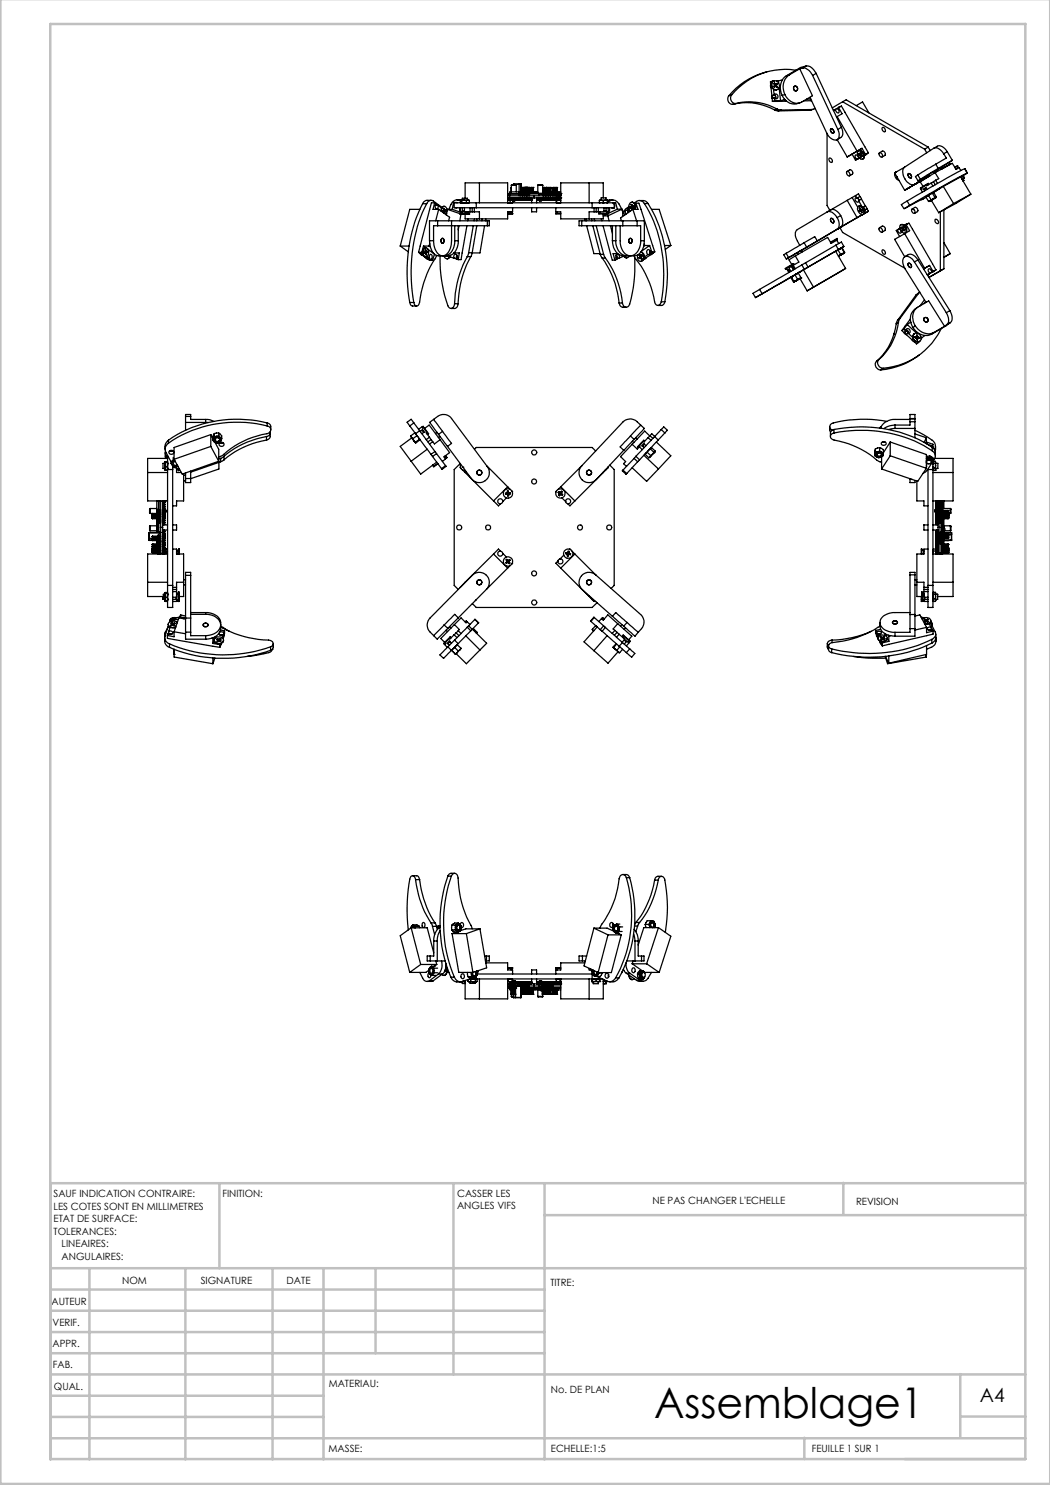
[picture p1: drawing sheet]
<svg xmlns="http://www.w3.org/2000/svg" width="210mm" height="297mm" viewBox="0 0 210 297" stroke-linecap="round" stroke-linejoin="round" font-family="sans-serif">
<defs><g id="words">
<text font-size="8.5" x="130.8" y="283.5">Assemblage1</text>
<text font-size="3.9" x="196" y="280.4">A4</text>
<g font-size="2">
<text x="10.7" y="239.5">SAUF INDICATION CONTRAIRE:</text>
<text x="44.5" y="239.5">FINITION:</text>
<text x="91.4" y="239.4">CASSER LES</text>
<text x="10.7" y="242">LES COTES SONT EN MILLIMETRES</text>
<text x="10.7" y="244.5">ETAT DE SURFACE:</text>
<text x="91.4" y="241.9">ANGLES VIFS</text>
<text x="130.5" y="240.8">NE PAS CHANGER L'ECHELLE</text>
<text x="171.2" y="241">REVISION</text>
<text x="10.7" y="247">TOLERANCES:</text>
<text x="12.3" y="249.5">LINEAIRES:</text>
<text x="12.3" y="252">ANGULAIRES:</text>
<text x="24.4" y="256.9">NOM</text>
<text x="40.1" y="256.8">SIGNATURE</text>
<text x="57.3" y="256.8">DATE</text>
<text x="110.1" y="257.1">TITRE:</text>
<text x="10.3" y="260.9">AUTEUR</text>
<text x="10.5" y="269.3">APPR.</text>
<text x="10.5" y="265.2">VERIF.</text>
<text x="10.6" y="273.6">FAB.</text>
<text x="10.8" y="278">QUAL.</text>
<text x="65.8" y="277.4">MATERIAU:</text>
<text x="110.2" y="278.5">No. DE PLAN</text>
<text x="65.7" y="290.4">MASSE:</text>
<text x="110.2" y="290.5">ECHELLE:1:5</text>
<text x="162.4" y="290.4">FEUILLE 1 SUR 1</text>
</g>
</g></defs>
<g fill="none" stroke="#c0c0c0" stroke-width=".5">
<path d="M.1 -.1v296.9h209.9v-296.9M10.1 4.8h195v287h-195zM43.9 236.6v17M90.7 236.6v38.3M108.9 236.6v55.3M168.7 236.6v6.3M205.1 236.6h-195v55.3M10.1 253.6h195M10.1 257.9h98.8M17.9 253.6v38.3M37.1 253.6v38.3M54.5 253.6v38.3"/>
<path d="M64.7 253.6v38.3M75.1 253.6v17M108.9 243h96.2M10.1 270.6h98.8M10.1 266.4h98.8M10.1 262.1h98.8M10.1 279.1h54.6M10.1 274.9h195M192.1 274.8v12.7M10.1 287.7h195M10.1 283.4h54.6M160.9 287.5v4.3"/>
<path d="M192.1 283.3h13"/>
</g>
<g fill="none" stroke="#000" stroke-width=".25">
<path d="M145.8 19.2a1.05 1.05 0 0 0-.1 1.1 1.05 1.05 0 0 0 .9 .5M146.3 19a1.08 1.08 0 0 0-.1 1.1 1.08 1.08 0 0 0 1 .6M146.3 19l-.5 .2M153.4 14.4a14.3 14.3 0 0 0-7.6 4.8M154.1 16.9l.1 .6M154.2 17.5l.2 1.6M154.3 16.9h-.2M154.3 19.2l.3 .4M154.4 19.1l-.1 .3 .1 .3M154.4 17.5h-.2M154.4 19.7l.1 .6M154.6 16.2v.1"/>
<path d="M154.6 16.2h.1M154.6 16.2l-.5 .1v.6M154.6 16.3a.86 .86 0 0 1 1.2 .6 .86 .86 0 0 1-.8 1.1 1.06 1.06 0 0 1-.4-1.7zM154.7 17.8l.1 1.2M154.8 18.9l.3 .4v.4l.1-.3zM154.8 19a.44 .44 0 0 1 .8 .2 .44 .44 0 0 1-.6 .5l-.1-.1M154.8 19l-.4 .1M154.9 16.2a.94 .94 0 0 0-.6 1.1 .94 .94 0 0 0 1.1 .7M154.9 17.1v.1M154.9 17.2v.1M154.9 17.1h.1M154.9 16.6l.2 .3"/>
<path d="M154.9 16.6l-.1 .1 .1 .3M154.9 16.6l-.1 .2M154.9 17.2h.1M154.9 19.6v.6M154.9 19.6l-.5 .1M154.9 17l-.1 .3 .1 .1 .2-.2M155.1 16.9h.1M155.1 17.2l.2 .3 .2-.1M155.1 17.2l-.3 .1M155.1 16.9h-.2M155.2 16.9h-.3M155.2 17.3l.3 .1"/>
<path d="M155.3 17v.1M155.3 17l-.4 .1M155.3 17.1l-.4 .1M155.3 17.1l.2 .3M155.3 16.2h.4M155.5 16.8l-.2 .2M155.5 16.8l-.1-.1-.2 .2M155.5 16.8l-.6 .3M155.7 16.2v.4M155.8 17.5l.3 2.6M156.4 19.1a2.62 2.62 0 0 0 3.5 1.5M156.5 16l-.8 .2"/>
<path d="M156.9 19.9l-.8 .2M156.9 19.9h.1M156.9 19.8v.1M157 18.9l-.6 .2M157.3 15.2a3 3 0 0 0-.9 3.9M157.8 15a3 3 0 0 0-.8 3.9M157.8 15l-.5 .2M158.8 17.4a.44 .44 0 0 1 .6 0 .44 .44 0 0 1 0 .5 .44 .44 0 0 1-.5 .2l-.2-.4zM159.2 14a13.8 13.8 0 0 0-12.9 5M159.9 13.8l2.6 5.4-2.1 1.2a2.49 2.49 0 0 1-3.4-1.5M159.9 13.8l-2.1 1.2M160.5 13.6a2.24 2.24 0 0 1 2 1.5"/>
<path d="M160.5 13.6l-.6 .2M161.3 13.2a2.24 2.24 0 0 1 1.9 1.5M161.3 13.2l-1.2 .3-2.8 1.7M161.3 13.2l-.8 .4M161.3 19.8h.9M162 19.5l3.3 7a1.92 1.92 0 0 0 2.2 1.4l.3-.4 .1-.6-.3-1M162.5 15.1l5.1 10.8M163.2 14.7l-.7 .4M163.2 14.7l5.1 10.8M91.4 40h1M93 39.6v-3h8.5v4M95.9 36.6v4"/>
<path d="M101.5 39.6h.6M101.8 38.7v.1M101.8 38.7h2.4M101.8 38.8h2.2M101.8 38.8l.1 .2M101.9 38.8v.4M101.9 39h.1M101.9 39l.2 .2M101.9 39l.1 .2M102 39.6h.1M102.1 39.6v.4h.3M102.1 39.6h.1"/>
<path d="M102.2 37.5v.9M102.2 39.6v.3M102.2 37.5h.1M102.2 39.9h.1M102.3 37.1v-.1h.9l.1 .1M102.3 39.9h.1M102.3 37.1h1M102.3 37.1v1.3M102.3 39.6v.3M102.3 37.5h-.1M102.3 39.6v.4M102.4 40h.1"/>
<path d="M102.4 39.6v.4M102.4 39.6v.4l-.1-.1M102.6 39.6v.3M102.6 39.9h.1M102.6 39.6v.6l.1-.6M102.7 36.9h.1M102.7 36.9v.1M102.7 36.8v.1M102.7 40h.1M102.7 39.6v.4M102.8 36.9v.1M102.8 36.8v.1"/>
<path d="M102.8 39.6v.4h-.1M102.9 39.6v.6h.1v-.6M103 39.9l.2 .1M103 39.9h.1M103.1 40h.1M103.1 39.6v.4M103.2 40h.1M103.2 39.6v.4M103.3 37.1v1.3M103.4 40h.1M103.4 39.6v.4M103.5 40h.1"/>
<path d="M103.5 39.6v.4M103.8 40h.1M103.8 39.6v.4M103.8 36.9h.4M103.8 36.9v1.5l.1 .1M103.9 36.8h.2M103.9 36.8l-.1 .1M103.9 36.8l-1.1 .1M103.9 39l-.1 .2M103.9 38.5v.5M103.9 39.6v.4h-.1M103.9 38.5h.6"/>
<path d="M103.9 39h.1M104 38.8h.1M104 38.7h.1M104 38.7l.1 .1M104 38.7v.1M104 38.8v.4M104 39h.1M104.1 39v.2M104.1 38.8h.1M104.1 40h.1M104.1 39.6v.4M104.1 36.8l.1 .1"/>
<path d="M104.1 36.8h.1M104.2 36.9h.1M104.2 36.9v1.5M104.2 36.8v.1M104.2 38.7h.1M104.2 39.2v-.5h1.4v.5M104.2 39.6v.4h-.1M104.5 38.4h-2.5l-.2 .3M104.5 37.5v1.7M104.5 39.6v.4l.1-.1M104.5 37.5h.8M104.5 37.5h.1"/>
<path d="M104.5 39.9h.1M104.5 37.5l.1 1.2M104.5 39.6v.4M104.6 37.5h.1M104.6 38.7v.5M104.6 39.1l-.1 .1M104.6 39.6v.3M104.6 39.9h.1M104.6 38.4h.2M104.6 38.5h.2M104.7 37.5l-.1 1.2M104.7 39.9h.1"/>
<path d="M104.7 39.9l.3 .1M104.7 37.5h.1M104.8 37.5h.1M104.8 39.9h.1M104.8 37.5v.9M104.8 39.6v.3M104.8 39.6v.4M104.9 37.5l-.1 1.7M104.9 37.5h.1M104.9 39.9h.1M104.9 37.5l.1 1.2M104.9 39.6v.4"/>
<path d="M105 40h.1M105 39.9v.1M105 39.6v.3M105 39.1l-.1 .1M105 39.9h-.1M105 38.4h.2M105 38.5h.2M105 37.5v1.7M105 39.9h.1M105.1 37.5v.9M105.1 39.6v.3M105.1 39.9l.2 .1"/>
<path d="M105.1 37.5h.2M105.1 37.5h-.1M105.2 37.5h.1M105.2 39.9h.1M105.2 37.5v1.2M105.2 39.6v.3M105.2 40h.1M105.2 38.7v.5M105.2 39.9v.1M105.3 37.5h.1M105.3 39.9h.1M105.3 37.5v1.2h.3"/>
<path d="M105.3 39.6l-.1 .4M105.3 40h.1M105.3 39.9v.1M105.3 37.5v1.6M105.3 39.6v.3M105.3 39.1h.3M105.3 39.9h-.8M105.3 39.1v.1M105.3 38.4h2.3M105.3 38.5h1M105.4 37.5v.9M105.4 39.6v.3"/>
<path d="M105.4 37.5h.2M105.4 39.9h.2M105.4 39.9h.1M105.4 39.6l.1 .3M105.5 39.9l.2 .1M105.5 37.5h.1M105.5 37.5h-.1M105.5 39.9h.1M105.5 37.5v.9M105.5 39.6v.3M105.5 37.5l-.1 .9M105.6 39.9h.1"/>
<path d="M105.6 39.6v.4M105.6 38.7h.3M105.6 37.5v.9M105.7 40h.1M105.7 39.6v.4M105.7 38.7l.1 .1h-.2M105.7 39h.1M105.8 38.8h.1M105.8 38.7l-.1 .5M105.8 38.7l.1 .1M105.8 37.5v.9M105.8 39.6v.3"/>
<path d="M105.8 37.5h.2M105.8 39.9h.1M105.8 39h.1M105.9 37.5h.1M105.9 39.9h.1M105.9 38.8h1.9M105.9 37.5v.9M105.9 38.8v.4M105.9 39.6v.3M105.9 37.5h-.1M105.9 38.7v.1M105.9 38.7h1.8"/>
<path d="M105.9 39.6v.4M106 37.5v.9M106 39.6v.4l-.1-.1M106.2 37.5v.9M106.2 39.6v.3M106.2 39.9l.1 .1M106.2 37.5h.1M106.2 39.9h.1M106.3 37.5h.1M106.3 39.9h.1M106.3 37.5v.9M106.3 39.6v.4"/>
<path d="M106.3 37.5h-.1M106.3 40h.1M106.3 39.6v1M106.4 38.5l-.5 .2M106.4 38.5h.1M106.4 38.5h.8M106.5 37.5v.9M106.5 37.5h.2M106.6 37.5h.1M106.6 37.5v.9M106.6 37.5h-.1M106.7 37.5v.9"/>
<path d="M106.8 39.2v.4M107.2 38.5l.5 .2M107.2 38.5h.1M107.3 39.6v1M107.3 38.5h.3M107.4 40h.1M107.4 39.6v.4M107.5 40h.1M107.5 39.6v.4M107.6 37.1v-.1h.9v.1M107.6 37.1h.9M107.6 37.1v1.5"/>
<path d="M107.7 38.7h.8M107.7 40h.1M107.7 39.6v.4M107.7 38.7l.1 .1M107.8 38.9h.7M107.8 38.8v.4M107.8 39.6v.4h-.1M107.9 39.6v.6h.1v-.6M108 39.9h.1M108.1 40h.1M108.1 39.6v.4M108.2 39.6v.6h.1v-.6"/>
<path d="M108.4 39.9h.1M108.4 39.6v.4l.3-.1M108.5 40h.1M108.5 39.6v.4M108.5 38.7h.6M108.5 38.8h.1M108.5 38.7l-.1 .1 .1 .1M108.5 39.9h.1M108.5 38.7l.1 .1M108.5 37.1v1.6M108.5 38.9v.3M108.5 38.3l.1 .1"/>
<path d="M108.5 37.5h.2M108.5 39.9h.2M108.5 38.4h.8M108.5 38.5h.8M108.6 38.8l.1 .2M108.6 38.8v.4M108.6 39h.1M108.7 37.5v.9M108.7 38.7v.1M108.7 39.6v.3M108.7 38.7l.1 .1M108.7 39h.1"/>
<path d="M108.8 38.8v.4l-.1-.2M108.8 39.6v.4l.2-.1M108.8 38.8h.2M108.8 40h.1M108.8 37.5v.9M108.8 39.6v.4M108.8 37.5h.2M108.9 37.5h.1M108.9 39.9h.1M108.9 38.7l.1 .1M108.9 37.5v.9M108.9 39.6v.4"/>
<path d="M108.9 37.5h-.1M109 38.8v.2M109 38.8v.4M109 39h.1M109 37.5v.9M109 38.7v.1M109 39.6v.3M109 38.7l.1 .1M109 39l.1 .2v-.5h2.5v.5M109.1 39.1h.2M109.1 38.7h.2M109.1 40h.1"/>
<path d="M109.1 39.6v.4M109.2 37.5v.9M109.2 39.6v.4M109.2 37.5h.3M109.3 37.5h.1M109.3 39.9h.1M109.3 37.5v.9M109.3 39.6v.4M109.3 37.5h-.1M109.3 39.6v.3h.2h-.2M109.3 38.7v.4M109.3 39.9l-.2 .1"/>
<path d="M109.3 39.1l.1 .1M109.4 37.5l-.1 1.2M109.4 39.6v.3M109.5 38.7v.5M109.5 40h.1M109.5 37.5v1.2M109.5 39.6v.4M109.5 37.5h-.2v1.2M109.5 38.4h.2M109.5 38.5h.2M109.6 40h.1M109.6 39.6v.4"/>
<path d="M109.7 37.5v1.7M109.7 39.6v.3M109.7 39.9h.2h-.2M109.7 37.5h.2M109.7 39.1v.1M109.7 39.9h.1M109.7 37.5h.1M109.7 37.5v1.2M109.8 38.7v.5M109.9 40h.1M109.9 37.5v1.2M109.9 39.6v.4"/>
<path d="M109.9 38.4h.1M109.9 38.5h.1M110 39.6v.4h-.1M110 37.5v1.7M110 39.6v.3M110 39.9h.2h-.1M110 37.5h.2M110 39.1l.1 .1M110 39.9h.1M110.1 37.5h.1M110.1 39.9h.1M110.1 37.5l-.1 1.2"/>
<path d="M110.1 39.6v.3M110.1 37.5h-.1M110.2 38.7v.5M110.2 37.5v1.2M110.2 39.6v.4h.1v-.4M110.2 38.4h.3M110.2 38.5h.3M110.3 40h.1M110.3 39.6v.4M110.4 38.7v.5M110.5 37.5v1.7M110.5 39.6l.1 .4h.1v-.4"/>
<path d="M110.5 37.5h.2M110.6 39.9h.1M110.6 38.7h.1M110.6 37.5h.1M110.6 37.5l.1 1.7M110.6 39.6v.4M110.6 37.5h-.1M110.7 39.1l-.1 .1M110.7 37.5v1.2M110.7 38.4h.2M110.7 38.5h.2M110.9 37.5v1.7"/>
<path d="M110.9 39.6v.4h.2M110.9 37.5h.2M110.9 39.9h.1M111 37.5h.1M111 39.9h.1M111 37.5v1.2h.3M111 39.6v.4M111 37.5h-.1M111.1 40h.1M111.1 37.5v1.6M111.1 39.6v.4M111.1 39.1h.2"/>
<path d="M111.1 39.1l-.1 .1M111.1 38.4h.1M111.1 38.5h.1M111.2 37.5l.1 1.7M111.2 39.6v.3M111.2 37.5h.2M111.2 39.9h.1M111.3 40h.1M111.3 39.9v.1M111.3 39.9l.1 .1M111.3 37.5h.1M111.3 39.9h.1"/>
<path d="M111.3 37.5v1.2h.3M111.3 39.6v.4M111.3 37.5h-.1M111.4 40h.1M111.4 37.5v1.6M111.4 39.6v.4M111.4 39.1h.2M111.4 39.1l-.1 .1M111.4 38.4h.7M111.4 38.5h.7M111.6 38.8h.2l-.2 .1M111.6 39l.2 .2-.2-.1"/>
<path d="M111.6 38.7h.5M111.6 39.1l.1 .1M111.7 39.6h.1M111.8 38.8h-.1a.21 .21 0 0 0-.1 .2 .21 .21 0 0 0 .3 .2l-.2-.2 .2-.2M111.8 38.8h.1M111.8 39.6h.1M111.8 38.7v.1M111.8 39.2h.1M111.8 38.8h.2l-.1 .1 .1 .2h-.2zM111.9 38.7l.1 .1M111.9 38.7h.1M111.9 38.7v.1"/>
<path d="M112 39l.1 .2-.1-.2 .1-.2-.2 .4M112 39.6h.1M112 39.1v.1M112.1 39.6h-.5v.4M112.1 39.6h-10.6h.5M112.1 38.7h.1M112.1 39.6h.1M112.1 38.9v.1M112.1 38.8l-.1 .1 .1 .3h-10.6M117.8 36.6v4M120.6 39.6v-3h-8.5v4h-.3M146.6 20.8a11.4 11.4 0 0 1 8.3 1.2"/>
<path d="M147.2 20.7a11.4 11.4 0 0 1 8.3 1.1M147.2 20.7l-.6 .1M154.9 22l.7 .2M154.9 20.2l-.4 .1M155.5 21.8l.7 .2M155.5 21.8l-.6 .2M156.1 20.1l-1.2 .1M156.2 22l-.6 .2M157.3 20.2l-2.8 .1M161.8 22l-6.2 .2M162.3 20.1l-1.5 .1M162.3 21.9l-6.1 .1"/>
<path d="M162.3 21.9l-.5 .1M162.7 21.8l-.9 .2M163.1 21.7l-.8 .2M165.4 26.8v14.3l.6 1M165.9 31.6a.58 .58 0 0 1 .5 .9 .58 .58 0 0 1-.5-.9zM166.1 25.8a.51 .51 0 0 1 .6 .2 .51 .51 0 0 1 0 .6l-.4-.1zM166.2 25.7a.54 .54 0 0 1 .5 .4 .54 .54 0 0 1-.1 .6l-.4-.4-.1-.3zM166.7 22h.2M167.1 21.9l-.4 .2M167.4 21.7a.46 .46 0 0 1 .4 .4 .46 .46 0 0 1-.3 .5l-.3-.4-.1-.3M167.4 23.3l4 6.9M167.4 23.3l-.1 .1"/>
<path d="M167.4 21.7l-.3 .2M167.7 21.5l.6-.3 5.4 9.3-.6 .4M167.7 21.5l.7 1.3-1 .5M167.7 21.5l-.3 .2M168 21.4h-.2l-.1 .2M168.3 25.5a1.55 1.55 0 0 1-.9 2.4l2 3.5M168.3 25.5l-.7 .4M168.5 20.4l-2.1 1.2M168.5 20.4l16.4 9.4M168.5 20.4l.7-.4 16.4 9.4M169.4 34.3a.54 .54 0 0 1 .5 .3 .54 .54 0 0 1-.1 .6l-.4-.3-.1-.4zM169.4 34.3l.6-.3a.58 .58 0 0 1 .5 .9l-.6 .3"/>
<path d="M170.4 30.8l-1 .6M170.4 30.8l.7 1.2M170.4 39.5l1.2 1.9M170.4 39.5l-1 .6M171.1 39.1l.3 .5M171.1 39.1l-.7 .4M171.1 39.1l.6-.3 .3 .5M171.2 21.1l1.3-.7 1.3 2.2M171.4 39.6l-.1-.1a.47 .47 0 0 0-.2 .6 .47 .47 0 0 0 .6 .3v-.3M171.4 30.2l-2 1.2M171.4 31.9l-.3 .1M171.6 39.5l.3 .5z"/>
<path d="M171.6 30.2a1.02 1.02 0 0 1 1 .5 1.02 1.02 0 0 1 0 1 1 1 0 0 1-1.1-1.2zM171.7 30.2a1.02 1.02 0 0 1 1.1 1.4l-.2 .2M171.8 30.9l.2 .1M171.9 31.6l-.2 .1-.1-.5-.4-.2-.2 .1 .1 .4 .3 .4M171.9 31.6l-.5 .3M171.9 31.6l-.8 .4M172 39.3l.3 .5M172 30.8l-.2-.1v.2M172 39.3l-.6 .3M172 31v.1M172 30.8h.1M172 30.8v-.3l.2 .1v.3"/>
<path d="M172 31.1l.1 .3M172.2 30.9l.1 .1M172.2 30.7l-.2 .1M172.2 30.8h-.2M172.2 30.8l-.4 .1M172.2 30.2l.4 .3 .3 .5M172.2 30.9l-.2 .1M172.2 31.2v.2h-.1M172.2 31.2l-.1 .2M172.3 31.1l-.1 .1M172.3 31l-.3 .1M172.3 31l.2 .1v.2l-.2-.2"/>
<path d="M172.3 39.8l.8 1.4M172.3 39.8l-.6 .3M172.4 31l-.2 .2M172.4 31l-.1 .1M172.4 29.7l.7 1.2M172.4 29.7l-1 .5M172.4 29.7l-2 1.1M172.9 31v.3M172.9 31l.5-.3-.5 .4zM173.1 30.9l-.2 .1M175.8 30.6a.47 .47 0 0 1 .6 .2 .47 .47 0 0 1-.1 .6l-.4-.3zM175.9 30.5l.6-.3a.57 .57 0 0 1 .5 .9l-.6 .3"/>
<path d="M176.5 25.5a.51 .51 0 0 1 .5 .3 .51 .51 0 0 1-.1 .6l-.4-.3-.1-.4zM179 34.6a1.3 1.3 0 0 0 .8 1.5M179.2 34.4l-.2 .1M179.3 34.4l-.2 .1M179.4 35.3l.1 .2M180.9 33.4l-2 1.2 2 3.5M181.2 37.9h.1M181.6 34.8a.47 .47 0 0 1 .6 .2 .47 .47 0 0 1-.1 .6l-.5-.5zM181.7 34.7a.53 .53 0 0 1 .5 .3 .53 .53 0 0 1-.1 .6l-.4-.3zM181.8 37.6l-.6 .3M181.9 37.5l-1 .6M183.6 35l-.5 .3 .5 .9"/>
<path d="M183.6 35l.5 .9M183.7 36.5l-.7 .4M183.7 36.5l2.1-1.4-2.8 1.8M184.1 37.7l.3 .1-.2 .1 .3 .5M184.9 35.7h.1M184.9 35.7l1-.5-4.7 2.7M184.9 35.7l-4 2.4M184.9 29.8l.4 .7M185.2 39.5l-4.4 2.3 1.1-.7M185.2 39.4l.5 .9M185.2 37.5l-.6 .3M185.4 37.9l-.2-.2-.4 .2 .1 .3"/>
<path d="M185.4 39.2l-.2 .2M185.6 36.7l-1.5 .9v.1M185.6 36.7h.1M185.6 29.4l-.7 .4M185.6 29.4l.5 .7M185.7 36.7v.1M185.7 39.1l-.3 .1M185.7 36.8l-1.6 .9M185.7 36.8v.2M185.7 39.1l.5 .9M185.8 35l-2.2 1.2 .5-.3M185.8 35.1h.1"/>
<path d="M186.1 38.8l-.7 .4M186.1 38.8l-.4 .3M186.2 40l-.2 .2M186.2 36.6l.4 .6M186.2 36.6l-.9 .6M186.5 38.7l-.4 .1M186.5 38.7l.5 .8M186.6 38.5l-.1 .2M186.6 38.5l-.5 .3M186.6 38.5h.2l.5 .9-.2 .1M186.6 38.5h.1M186.7 39.8l-.7 .4"/>
<path d="M186.7 39.8l-.5 .2M186.7 34.5l.2-.1-.2 .1M186.7 36.4l-.5 .2M186.7 36.3l.3 .6M186.7 29.7l-5.8 3.7a2.33 2.33 0 0 0 .8 3.2l.6 .3h.7M186.7 29.7a1.75 1.75 0 0 1 2 1.1M186.8 29.7a1.6 1.6 0 0 1 2.6 .6M186.8 34.7l-.2-.3-.3 .2-.5 .3 .1 .3M186.9 39.6h.1M186.9 39.6l-.8 .5M187 39.5l-.3 .3M187 39.5h.1"/>
<path d="M187 34.5l.7 1.2-.6 .4M187 34.5l-3 1.9 .6 .9M187.1 34.3l.1 .1M187.1 36.1l.4 .6M187.1 36.1l-.4 .2M187.1 39.5l-.4 .3M187.1 39.5l-1.3 .8 .2-.1M187.1 38.2l.9-.5zM187.1 32.8l-3.5 2.2M187.1 32.8l.5 .9M187.2 39.4v.1M187.4 34.1l.1 .2"/>
<path d="M187.6 33.7l-3.5 2.2M188.2 33.5v.3M188.7 37.3l-2.1 1.2M188.7 37.3l2 3.4M188.7 30.8l.6 .8-2.2 1.2M189.4 30.3l-.7 .5M189.4 30.3l1.1 1.8M189.8 32.5l.2 .3-1.8 1.1-.1-.3M190.5 32.1l-2.9 1.6M190.5 32.1l-3.8 2.4M191.2 33.9l-.7-1.2-3.5 1.8M191.2 33.9l.6-.4 .4 .6"/>
<path d="M191.6 33.2l-.6 .3M191.6 33.2l-.1-.1-.5 .3M191.6 33.2l-.1 .5-.3 .1M192.1 35.4l-3.4 1.9M192.1 35.4l2.1 3.4M192.4 35.9l.2-.1 .2 .3M192.5 35.3l-.4 .1M192.5 35.3l.2 .3M192.5 35.2l-.4 .2M192.5 35.2h.2l.1 .4M192.5 35.2v.1M192.6 36.2l.2-.1z"/>
<path d="M192.7 35.6l-.3 .3M192.7 35.6h.1M192.8 35.6l-.4 .3M192.8 35.6l-.2 .2M192.9 35.6h.1M192.9 33.8l-3.7 1.9-7.8 4.5M192.9 33.8l.6 .8M192.9 33.8l.5 .8M193.4 34.6l-3 1.6-8.5 4.9M193.4 34.6l-.8 .5M194.2 38.8l-3.5 1.9M194.2 38.8l-3 1.9-3.5 1.8"/>
<path d="M80 49.2h1.8M80 49.2l1.7 1.2M83.7 50.5h.6M83.7 50.5l.3 .2M84 41.9h-2l-2 7.3M84 50.7h.4l.2 .3h-.4zM84.3 50.5l.2 .1M84.4 51l.4 .3M84.5 50.7l.2 .4M84.5 40.7a31.6 31.6 0 0 0-2.5 19.8M84.5 40.7h.8M84.7 49.8l-.1 .2"/>
<path d="M84.7 49.2l.5 .4a.97 .97 0 0 0-.7 .9 .97 .97 0 0 0 .7 .9M84.7 49.2h1.1M84.7 49.2l-.4 1.3M84.8 49.7a.53 .53 0 0 1 .7 0 .53 .53 0 0 1 .2 .6 .75 .75 0 0 1-.8 1 1.39 1.39 0 0 1-.1-1.6zM84.9 50.5h.4M84.9 50.5v.2l.2-.1M84.9 51.4l.3 .2M85.1 50.6l.1 .4 .1-.1M85.1 50.6h-.2h.4M85.1 50.3h.1M85.1 50.3h.2M85.2 50l-.1 .4-.2 .1"/>
<path d="M85.2 50v.3M85.2 50l-.1 .1M85.2 50.9h.1M85.2 50.3h.1M85.2 51.6l.2 .3 .3-.1 .1-.2-.2 .3M85.2 51.6h.7M85.3 50.3h.1l.1 .2M85.3 50.6v.3M85.3 50.5v.1M85.3 40.7a31.6 31.6 0 0 0-2.5 19.8M85.3 40.7a.9 .9 0 0 1 1.4-.5l1.7 1.3M85.4 51.3l.5 .3"/>
<path d="M85.5 50.5h-.2M85.5 50.5h-.6M85.6 51.9h.6M85.6 49.8l1.1 .9M85.6 51.9l.3 .2h.6M85.8 49.2l.3 .2M85.9 48.2a3 3 0 0 0 1.6 2.9h1M85.9 51.6v-.3l.1-.4a.53 .53 0 0 1 .5 .4 .53 .53 0 0 1-.3 .6M85.9 48.2h.8M85.9 48.7l-.1 .5M86.2 40.1h-1l-.7 .6M86.2 51.9l.3 .2"/>
<path d="M86.7 48.2a3 3 0 0 0 1.6 2.9h.2M86.9 50.8l-.4 1.3M86.9 40.6l.3 .2a.57 .57 0 0 0 .2 1l.2-.2v-.5M86.9 40.6h-.6l-2.6 9.9M86.9 40.6l-.3 1.3h1.1M87.1 41.1h.5M87.3 51.1v.1a23.5 23.5 0 0 0-3.5 9.7 .54 .54 0 0 1-.7 .3 .54 .54 0 0 1-.3-.7M87.5 44.2h2.8M87.5 45.2h10M87.5 44.2v1M87.5 45.2h-.8v3M87.5 44.2h-1.6v4"/>
<path d="M87.6 41.1l.7 .5M87.7 41.9l-.6 2.3M87.7 41.9l2.2 1.6-.2 .7M88 51.1a26 26 0 0 0 1.8 10.4 .7 .7 0 0 0 .8 0 .7 .7 0 0 0 .3-.8M88.3 47.8l.1-.1a.47 .47 0 0 1 .5 .4 .47 .47 0 0 1-.2 .5 .45 .45 0 0 1-.5-.2 .45 .45 0 0 1 .1-.6zM88.3 42.3a.68 .68 0 0 1 .1-.7 .68 .68 0 0 1 .7-.2 1.34 1.34 0 0 1 .1 1.5M88.4 47.7a.46 .46 0 0 1 .4 .5 .46 .46 0 0 1-.4 .4l-.2-.4zM88.4 41.6l-.1 .2M88.5 42.2l.1 .2 .2-.1M88.6 42.3h.2M88.6 42.3h.3M88.7 51.1h.9"/>
<path d="M88.8 42l-.3 .2M88.8 42.3l.1 .4 .1-.1M88.8 42h.1M88.9 41.3a.73 .73 0 0 0-.7 .9M88.9 42.5l.1 .1M88.9 42h.1M88.9 42l-.1-.3h-.1l.1 .3M88.9 42.3l.1 .3M88.9 42l.2-.1v.3M89 42.2l-.1 .1M89 42.2l-.5 .1M89.1 42.2h-.1"/>
<path d="M89.1 42.2h-.6M89.1 51.1l.1 .2 .1-.2M89.3 42.6v.4M89.5 41.9h1M89.5 41.9l2.5 .9M89.5 41.9l-.1 .3M89.5 51.1h.1M90 51.4l.8 .2M90 51.1a.62 .62 0 0 1-.6 .7 .62 .62 0 0 1-.6-.7M90.1 51.1l-.2 .5-.5 .1M90.3 44.2v4a3 3 0 0 1-1.5 2.9h-.3M90.3 44.2h7.2"/>
<path d="M90.5 41.9l1.8 .6M90.7 40.5l.7 .1M90.7 40.5l-.2 1.4M90.7 40.5l.2 .1M90.8 51.6a.41 .41 0 0 1 0-.5 .41 .41 0 0 1 .6-.1v.4l-.2 .4 .5 .1M90.8 51.6h.6M90.8 50.5l.1 .1M90.9 50.6h1l-.2 1.3M90.9 50.5v.1M90.9 48.2a2.65 2.65 0 0 1-2.1 2.9M90.9 48.2h.8M90.9 45.2v3"/>
<path d="M91.1 41.6h.3M91.4 51v.6zM91.7 48.2a2.67 2.67 0 0 1-2.1 2.9M91.7 45.2v3M91.7 40a1.31 1.31 0 0 0-1.5 .9l-.4 1M91.7 40h.5M91.7 40l.4 .1M91.8 45.2l-.1 .8M91.9 41.6l.1 .6M92 41.6v.8h.4M92 42.8h1.9M92 42.8v.1h1.9v-.1"/>
<path d="M92.1 40.5l.1 .1M92.2 40.6h.1M92.2 42.4l.1 .1M92.2 42.9l-.2 1.3M92.2 40l.2 .1M92.2 40h.6M92.2 40.6h.6M92.2 40l-.1 .1v.4l.1 .1M92.4 40.5l-.2 .1M92.4 40.5l.4 .1M92.4 40.1v.4M92.4 42.4h1.2"/>
<path d="M92.4 42.4l-.4 .4M92.5 40.6h.1M92.5 40v-.4h1v.4M92.5 41.6v.6h.4v-.6M92.8 40l.5 .1M92.8 40h.8M92.8 40.6h.8M92.8 40l-.4 .1M93 42.4h1M93.3 40.5l-.5 .1M93.3 40.1v.4M93.3 40.5l.3 .1"/>
<path d="M93.4 45.2l-1.2 6.7h-.5M93.5 51.3a20.5 20.5 0 0 0-2.6 9.4M93.5 51.3h.7M93.5 40.6h.1M93.5 42.4l.4 .4M93.6 40l.3 .1M93.6 43.8l-.1 .4M93.6 40l-.3 .1M93.7 50.5l-.2 .8M93.7 50.5h.7M93.9 40.5l-.3 .1M93.9 40.1v.4"/>
<path d="M94 42.4h.4M94 41.6v.8M94.2 51.3a20.5 20.5 0 0 0-2.6 9.4M94.4 50.5l-.2 .8M94.4 42.4h1.5v1.4M94.4 41.6v.8M94.7 45.2l-1 5.3M94.9 41.6v.8M94.9 43.8l-.1 .4M95.2 40.6v1M95.4 43.8v.4M95.4 45.2l-1 5.3"/>
<path d="M96.4 43.8v.4M96.9 45.2l-.9 5.4h-1.6M97.2 43.8l-.1 .4M97.5 44.2h.4v1h-.4M97.5 44.2v1M101.5 42.7h1M101.5 42.4h.7M101.5 42.4v1.4h-8.5v-.9M101.5 40h.1M101.6 40l.4 .1M101.6 40h.7M101.6 40.6h.7"/>
<path d="M101.6 40h-.1M102 40.5l-.4 .1M102 40.1v.4M102 40.5l.3 .1M102.1 40.6h.1M102.2 42.4h.1M102.2 42.4l.3 .3M102.3 40l.2 .1M102.3 40h.1M102.3 40l-.3 .1M102.4 40l.1 .1M102.5 40.5l-.2 .1"/>
<path d="M102.5 42.7h.1M102.5 40.1h.1M102.5 40.5h.1M102.5 42.7v.1h-1M102.5 40.1v.4M102.5 41.6v.8h-1M106.3 41.6v.8h1v-.8M111.2 42.7h.9M111.2 42.7v.1h.9M111.2 41.6v.8h.9v1.4h8.5v-1M111.3 40h.5M111.3 40.6h.5"/>
<path d="M111.3 40v.6M111.3 40v.1M111.3 40.5l.5 .1M111.3 40.1v.4M111.3 40.5v.1M111.5 42.4l-.3 .3M111.6 40.6h.1M111.8 40l-.5 .1M111.8 40h.3M111.8 40l.3 .1M112.1 40.5l-.3 .1M116.3 44.2h-.5v1h.5"/>
<path d="M116.3 44.2h8.3M116.3 45.2h8.3M116.3 44.2v1M116.9 43.8l.2 .4M117.3 43.8v.4M117.3 45.2l1.5 5.5h1.2M118.3 43.8v.4M118.4 40.6v1M118.6 45.2l1.5 5.7M118.8 41.6v.8M118.9 43.8l.1 .4M119.2 42.4h.5"/>
<path d="M119.2 41.6v.8M119.2 42.4h-1.4v1.4M119.2 45.2l1.5 5.7M119.7 41.6v.8M119.7 42.4h.9M119.8 42.7h1.8M119.8 42.7v.1h1.8v-.1M119.9 40.5l.2 .1M119.9 40.1v.4M119.9 40.5v.1M120.1 50.9l.3 .7M120.1 50.9h.6"/>
<path d="M120.1 42.4l-.3 .3M120.2 40v-.4h1v.4M120.3 40l.3 .1M120.3 40h.8M120.3 40l-.4 .1M120.3 43.8l.1 .4M120.4 51.6a18.7 18.7 0 0 1 3.4 9M120.4 51.6h.7M120.6 45.2l1.8 6.8h.6M120.6 40.5l-.2 .1M120.6 40.1v.4M120.6 40.5l.3 .1"/>
<path d="M120.7 42.3h.6M120.7 50.9l.4 .7M120.8 41.6v.6h.4v-.6M120.9 42.8l.3 .1M121 42.8h.5M121.1 51.6a18.3 18.3 0 0 1 3.4 9M121.1 40l.4 .1M121.1 40h.4M121.1 40l-.5 .1M121.3 42.3h.1M121.3 42.3l.3 .4M121.3 42.9l-.7 .3h1"/>
<path d="M121.5 40.1v.4M121.5 40.5l-.3 .1M121.5 40.5v.1M121.5 40v.1M121.5 40.1h.6M121.5 40.1v.5M121.6 43.2l.2 1M121.6 41.6v.8h-.3M121.9 41.6v.5l-.3 .6M122.1 40.1a1.3 1.3 0 0 1 1.7 .7l.6 1M122.1 40.1l-.6 .3M122.1 45.2l.4 1.5"/>
<path d="M122.3 41.6l.3 .1 .2-.1M122.5 48.2a2.62 2.62 0 0 0 2.9 2.9M122.5 48.2h.7M122.5 45.2v3M122.6 40l-1.1 .1M122.6 40.5l-.1 .1M122.8 40.8l.1 .3-.1 .5M122.8 40.6v1M123.1 40.5l-32.3 .1v1h32M123.1 40.5l-.3 .1M123.1 40.5l.4 1.3M123.2 48.2a2.68 2.68 0 0 0 2.2 2.9"/>
<path d="M123.2 45.2v3M123.5 41.8h.9M123.5 41.8l-1.9 .9M123.5 50.7h-.9l.4 1.3M123.8 51.6h-.5v-.6l.1 .4-.1 .3M123.8 51.6a.45 .45 0 0 0 .1-.6 .45 .45 0 0 0-.7 0 .45 .45 0 0 0 0 .6l.2 .3-.4 .1M124 45.2v3a2.68 2.68 0 0 0 2.1 2.9M124.4 41.8l-2.8 1.4M124.4 41.8l.2 .8M124.4 42l.3 .5M124.6 44.2h2.8M124.6 45.2h2.8"/>
<path d="M124.6 44.2v1M124.7 42.4l-.2 .9M124.7 51.1l.3 .4 .3 .1M124.7 42.3l.2 .7M124.7 51.2l-.9 .4M124.8 51.1a.59 .59 0 0 0 .5 .5 .59 .59 0 0 0 .6-.5M125.1 42.1v.5l.2 .2M125.1 42.1l-.4 .2M125.7 42v.5v-.4h-.6M125.8 41.3l-1.1 1M125.8 51.1h-.4M125.8 41.6l-.4 .2 .3 .4v.3"/>
<path d="M125.9 47.8a.44 .44 0 0 1 .5 .3 .44 .44 0 0 1-.5 .5l-.2-.4zM126 47.7a.48 .48 0 0 1 .4 .5 .48 .48 0 0 1-.4 .4l-.3-.3zM126 41.4l.1 .2 .2-.1M126.1 51.1h.7M126.2 40.9h.2l.1 .3M126.2 40.9l.1 .3M126.2 40.9l.2 .1M126.3 41.3l-.3 .1M126.3 41.2v.1M126.3 41.5l.1 .1M126.3 41.5h.2M126.4 41.6v.3"/>
<path d="M126.4 40.4a.93 .93 0 0 1 .6 1.5M126.5 41.2h.2h-.4M126.5 41.6h-.1M126.5 41.5l.1 .3-.2 .1M126.5 41.2l.2-.1v.2M126.5 41.8l-.1 .1M126.6 41.9l.7 2.3M126.6 41.9l-2.5 1.7 .2 .6M126.7 41.3h.1M126.7 41.3l-.7 .1M126.7 41.3l-.2 .2M126.7 41.3h-.4"/>
<path d="M126.8 40.6a1.23 1.23 0 0 1 2.1 .1M126.8 51.1l.1 .3a20 20 0 0 1 4.2 9.3 .65 .65 0 0 0 .7 .3 .65 .65 0 0 0 .5-.6M126.9 51.4a25.5 25.5 0 0 1-1.2 9.8 .72 .72 0 0 1-.8 .2 .72 .72 0 0 1-.4-.8M126.9 41.9a.87 .87 0 0 0 .1-.9 .87 .87 0 0 0-.8-.5 1.12 1.12 0 0 0-.1 1.7M127.1 41.1v.6M127.2 40.6h.6l3.2 9.8M127.2 40.6l.4 1.3h-1M127.2 40.6l-.2 .2M127.4 44.2h1.5v4M127.4 45.2h.7v3M127.4 44.2v1M127.5 51a.95 .95 0 0 0 .7 1.3 1.05 1.05 0 0 0 .6-1 1.05 1.05 0 0 0-.6-.9 .98 .98 0 0 1 .6 1 .98 .98 0 0 1-.7 .9"/>
<path d="M127.8 51.5l.1 .2 .2-.2M127.8 51l.2-.1 .1 .2M127.8 51l.2 .3M127.8 51l.3 .1M127.9 40.1l1.2 .1 .5 .5M128 51.3v.1M128 51.3h.3M128 51.4h.3M128 51.4l-.2 .1M128.1 51.5v.1M128.1 51.5h.2l-.2 .1M128.1 51.1h.1"/>
<path d="M128.1 48.2a2.68 2.68 0 0 1-2 2.9M128.1 48.2h.8M128.2 51.1l.2 .1M128.2 51.1l.1-.1 .1 .1-.1 .2M128.2 51.1l.1 .1M128.2 51.4l.2 .3-.1 .1-.2-.2M128.3 51.3l-.1 .1M128.3 51.4l-.5 .1M128.8 51v.1M128.8 51.9h-.1M128.8 51.4v.2M128.8 48.8l.1 .3"/>
<path d="M128.9 40.7a27.8 27.8 0 0 1 3.4 19.7M128.9 48.2a2.68 2.68 0 0 1-2.1 2.9M128.9 40.7h.7M128.9 49.1h1M128.9 49.1l-.2 .1M129.2 51.6l-.5 .3M129.2 51.6h-.3l-.1 .2M129.6 40.7a27.6 27.6 0 0 1 3.4 19.7M129.6 50.9l-.8 .5M129.6 50.9h.6M129.9 49.1l.5 1.3M129.9 49.1l-1.6 1.2"/>
<path d="M130 50.7a.41 .41 0 0 0 0-.6 .41 .41 0 0 0-.6 0v.6l.2 .2M130 50.7h.6M130.2 50.9l-1 .7M130.3 41.9h1.5l2.4 7.2M130.4 50.4h.6M130.4 50.4l-.4 .3M130.6 50.7a.34 .34 0 0 1-.5 .2 .34 .34 0 0 1-.2-.5l.1-.2-.1 .3 .3 .4M131 50.4l-.4 .3M132.9 49.1h1.3M134.2 49.1l-1.1 .8M151.9 57.9l-1.3 .8 .5 .8M151.9 57.9l.5 .8"/>
<path d="M157.1 53.8l.5 .1M157.2 50.7l-.5 .2 .6 .9M157.2 50.7l.5 .8M157.4 53.9l.4 .6M157.6 53.9l.2 .1M157.8 54l.1-.1 .3 .4M157.8 54l.1 .4M157.9 53.7l-.3 .2M158.2 55.5l-7.1 4 1.3-.8M158.2 55.4h.1M158.2 55.4l.1 .1M158.2 55.4l.6 1"/>
<path d="M158.3 55.5l.5 .8M158.3 53.3l.4 .7M158.3 53.3l-.4 .2M158.5 53.2l-.2 .1M158.6 55.2l-.4 .2M158.6 52.8l-1.3 .7-.2 .3M158.6 52.7l.1 .1M158.6 55.2l-.3 .3M158.6 52.7v.1M158.6 53.1l.5 .7M158.6 53.1l-.1 .1 .4 .7M158.7 52.8h.1"/>
<path d="M158.7 52.8l-1.6 1M158.7 52.8l-.1 .3M158.8 56.4h.1M158.8 56.3v.1M159 55l-.4 .2M159 56.2l.9-.5zM159 55l.5 .9M159.1 51.2l.7 1.2-1.2 .7M159.1 51.2l-1.3 .8 .6 .9M159.2 56.1l-.4 .3M159.2 54.8l.8-.4zM159.2 56.1l-.4 .2"/>
<path d="M159.3 54.8l-.7 .4M159.3 54.8l-.3 .2M159.4 50.5l-2.1 1.3 .4-.3M159.4 50.5l.2 .4M159.5 55.9l-.3 .2M159.6 54.6h.1M159.6 54.6l-.3 .2M159.7 54.6l-.4 .2M159.7 54.6l.5 .9M159.9 55.7l-.7 .4M159.9 55.7l-.4 .2M160 55.7l1.4 2.5"/>
<path d="M160.2 55.6h.1M160.2 55.5l-.3 .2M160.2 55.6l-.3 .1M160.2 55.6l-1.4 .8M160.2 55.5v.1M160.4 53l-8.5 4.9M160.4 53l.5 .9M160.5 50.4l-.2-.3-.9 .4M160.7 54l2 3.4M160.8 48.5l-3.6 2.2M160.8 48.5l.5 .9M160.9 53.9l-8.5 4.8"/>
<path d="M161.1 52.6l-.7 .4M161.1 52.6l.5 .8M161.3 49.4l-3.6 2.1M161.6 53.4l-.7 .5M162.7 57.4l-1.3 .8M163.5 48.2l-2.2 1.2M163.5 48.2l-.6-.9-2.1 1.2M165.4 42.4a1.69 1.69 0 0 1 2 1.1M165.4 42.4l-5.9 3.5a1.78 1.78 0 0 0 0 2.3l.4 .9M165.4 42.4a1.43 1.43 0 0 1 1.5-.5l.8 .6 .4 .6M166.2 43.7a.53 .53 0 0 1 .5 .3 .53 .53 0 0 1-.1 .6l-.4-.3-.1-.4zM166.2 43.7a.54 .54 0 0 1 .5 .3 .54 .54 0 0 1-.1 .6l-.4-.3-.1-.4z"/>
<path d="M167.1 50.2l-7.5 4.4M167.1 50.2l2 3.5M167.2 49l1.1-.6 .5 .9M167.2 49l.5 .9M167.2 49l-6.1 3.6M167.2 50.2l-.1 .1M167.2 50.2h.1M167.3 50.2l-.2 .1M167.4 43.5a1.76 1.76 0 0 1 0 2.4M167.4 45.9l-3.9 2.3M167.5 47.8l-1.3 .8M167.5 47.8l-.1-.1-1.3 .8"/>
<path d="M167.5 47.8l-.1 .3M167.6 50.1l-.3 .1M167.6 45.8l-.2 .1M167.6 45.8h.1M167.6 50.1l.5 .8M167.6 45.7v.1M167.7 49.9l-6.1 3.5M167.7 45.7l-.1 .1M167.7 48.7l-.3-.7-1.2 .7-.7-1.2-6.4 3.7M167.8 51.2l.9-.5zM167.8 51.1l-.1 .1M168 49.8l-.7 .4"/>
<path d="M168 49.8l-.4 .3M168 45.5l.5 1 12.5 7.2M168.1 49.7l.7-.4-1.1 .6M168.1 49.7l-.9 .5M168.1 49.7h.1M168.1 50.9l-.3 .2M168.1 43.1a1.76 1.76 0 0 1 0 2.3M168.1 45.4l-7.8 4.7M168.1 45.4l-.7 .5M168.1 43.1l-.7 .4M168.3 49.6h.1M168.3 49.6l-.3 .2"/>
<path d="M168.3 49.6l.5 .9M168.4 49.6l.5 .8M168.4 49.6l-.3 .1M168.4 45.3l-.3 .1M168.5 50.8l-.7 .3M168.5 50.8l-.4 .1M168.8 50.5l-.3 .3M168.8 50.5h.1M168.9 50.5l-.4 .3M168.9 50.5l-1.2 .7M168.9 50.4v.1M168.9 50.5h.1"/>
<path d="M168.9 50.4l-.2 .3M169.1 53.7l-6.4 3.7M169.1 53.7l-7.7 4.5M169.4 40.1l-3.2 1.9M169.4 40.1l2 3.4M171.4 43.5l-3.3 1.9M171.6 41.4a.86 .86 0 0 1 .9 .1 .86 .86 0 0 1 .3 .9v.4a.81 .81 0 0 1-1.2-.8zM171.7 41.3a1.05 1.05 0 0 1 1 .5 1.05 1.05 0 0 1 0 1.1h-.1M171.7 40.1l.7 1.3M171.9 41.7l.2 .2M171.9 41.7l.1 .2M171.9 41.7h.1"/>
<path d="M172 41.9v.1M172 42l-.2 .1 .1 .2M172.1 42.2l.1 .1M172.1 42.2l.3-.2-.5 .3M172.1 42.2l-.2 .1M172.1 41.9h.1M172.1 41.9h-.1M172.2 41.9l-.2 .1M172.2 41.9h.2l.1 .2-.2 .1M172.2 42.3l.1 .2M172.2 41.3l.3 .1M172.3 42.2h.1"/>
<path d="M172.3 42.2l-.1 .1M172.3 42.2l.1 .3h-.1M172.4 43l-4.3 2.5M172.4 42.4l-.1 .1M172.4 43l-1 .5M172.4 42.9v.1M172.4 42l-.1 .2M172.5 41.4h.1M172.5 41.4l.4 .7M172.9 42.1h.1M172.9 42.1v.3M172.9 42.2l.2 .4"/>
<path d="M173.1 41.2l.3 .5M173.1 41.2l-.5 .2 .4 .6 .4-.3M173.4 41.7l.3 .6M173.7 42.3l-.9 .5 .3-.2M173.7 42.3l-.6 .3M175.9 45.5a.6 .6 0 0 1 .5 .9 .58 .58 0 0 1-.5-.9zM175.9 45.5l.6-.3a.58 .58 0 0 1 .5 .9l-.6 .3M176.4 50.1a.47 .47 0 0 1 .6 .2 .47 .47 0 0 1-.1 .6l-.4-.4zM179.5 45.9a.45 .45 0 0 0 .2 .6 .45 .45 0 0 0 .5 0v-.4M179.5 45.9l-.3 .2 .7 1.2M179.8 45.8l.3 .2M179.8 45.8l-.3 .1"/>
<path d="M180 45.7l-.2 .1M180.1 45a1.02 1.02 0 0 1 .9 .5 1.02 1.02 0 0 1 0 1.1 1.13 1.13 0 0 1-.9-1.6zM180.1 45a1.01 1.01 0 0 1 1 .3 1.01 1.01 0 0 1 .2 1.1l-.3 .2M180.2 45.6l.2 .2M180.2 45.6l.1-.2 .2 .2M180.4 45.5l-.2 .1M180.4 45.8l.1 .1M180.5 45.9l-.1 .2M180.5 45.6h.1M180.6 45.6h-.1M180.6 45.6v-.2l.1 .1v.2M180.6 46h.1"/>
<path d="M180.6 46v.2l-.2-.1M180.7 45.5l-.1 .1M180.7 45a1.02 1.02 0 0 1 .6 1.1M180.7 45.7v.1M180.7 45.6l-.3 .2M180.7 45.7l-.2 .2M180.7 45.8l.2 .2v.1l-.2-.1M180.7 45.8l-.3 .3M180.8 45.9l-.2 .1M180.8 45.1h.2M180.8 45.9l-.1 .1M180.9 46.7l-2 1.2 2 3.4a1.41 1.41 0 0 1 1.7-.3l1 1"/>
<path d="M180.9 46.7l4 7M181.2 44.9l.7 1.2-1 .6M181.2 44.9l.6-.3 5.4 9.4M181.2 44.9l-.3 .2M181.4 40.2l-1.1 .7 .5 .9M181.4 40.2l.5 .9M181.5 44.8l-.7 .2M181.6 52.7a.47 .47 0 0 1 .6 .2 .47 .47 0 0 1-.1 .6l-.3-.1zM181.6 52.7a.45 .45 0 0 1 .6 .2 .45 .45 0 0 1-.1 .6l-.5-.4zM182.3 41.9l.1-.1a.51 .51 0 0 1 .5 .3 .51 .51 0 0 1-.1 .6l-.3-.2zM182.4 41.8l.6-.3a.56 .56 0 0 1 .5 .8l-.6 .4M182.9 52.4a1.49 1.49 0 0 0-2.2-.9l-.1 .5v.7l.4 1.1 4.2 6.7"/>
<path d="M182.9 52.4l6.4 10.1M183.2 59l-3.7 5.1M183.6 52l-.7 .4M183.6 52l6.4 10.1M183.7 58.7l.2-.3-.7 .6M183.7 58.7l-3.7 5M183.7 58.7l-.5 .3M184.9 60l-.9 1.2M185.7 40.3h.1M185.8 54.8l-.3 .3M185.8 40.3h.1M185.9 53.1l.7 1.2"/>
<path d="M185.9 53.1l-1 .6M185.9 53.1l-1.2 .7 .2-.1M186 40.2l-.3 .1M186.1 40.1h.1M186.1 40.1l.8-.5zM186.3 40.1l1.4 2.4M186.6 54.3l-.8 .5M186.6 54.3l-.3 .2a.45 .45 0 0 0-.1-.6 .45 .45 0 0 0-.6 0l.1 .4 .3 .3M186.9 54.1l-.1 .2h-.2M186.9 54.1l-1.4 .9 .3-.2M187.1 43.8a.5 .5 0 0 1 .5 .3 .5 .5 0 0 1-.1 .6l-.4-.3zM187.2 54l-.6 .3"/>
<path d="M187.2 54l-.3 .1M188.1 42.4v11.8M188.8 42v11.8M188.8 48.5l1.2 2.2-1.2 .8M188.8 53.8l-3 1.7 2.3-1.3M188.8 53.8l-.7 .4M190.7 40.7l-3 1.8M82 60.5l.3 .7h1M82 60.5h.8M90.9 60.7h.7M91.6 60.7l-.2 .7-.2 .2-1 .1M123.8 60.6l.4 .7 1 .2"/>
<path d="M123.8 60.6h.7M132.3 60.4h.7M133 60.4l-.5 .6-.9 .1M175.3 72.3a1.05 1.05 0 0 0-.1 1.1 1.05 1.05 0 0 0 1 .6M175.8 71.9a1.08 1.08 0 0 0-.1 1.2 1.08 1.08 0 0 0 .9 .6M175.8 71.9l-.5 .4M176.6 73.7l-.4 .3M178.7 66.9h.1M178.8 66.8l-.1 .1M179.2 64.8a12.2 12.2 0 0 1-3.9 7.5M179.5 64.1l-.3 .7M179.7 64.4a12.2 12.2 0 0 1-3.9 7.5"/>
<path d="M179.7 64.4l-.5 .4M180 63.7l-.3 .7M180 63.7l-.5 .4M180.4 66.1l.4 .4M180.7 65.9l-.3 .2M180.7 65.9l.5 .3M180.8 66.5l.5 .4M180.9 66.4l.3 .5M181.2 66l.3 .2 .1 .4v-.3zM181.2 66.2a.44 .44 0 0 1 .4-.4 .44 .44 0 0 1 .5 .4 .44 .44 0 0 1-.5 .4M181.2 66.2l-.4 .3M181.3 66.9l1.1 1.1"/>
<path d="M181.4 64.9l-.7 1M181.4 64.9l1.9 1.7M181.6 66.6l1 .9M181.6 66.6l-.3 .3M182.1 63.8l-1.7 2.3M182.1 64.4l-.7 .5M182.1 64.4l.1 .1M182.1 64.4h.1M182.4 68l.2 .3 .3 .1M182.6 65.5a2.92 2.92 0 0 0 3.7 1.3M182.7 67.8l-.3 .2M182.7 66.9a.9 .9 0 0 1 1.3 .1 .9 .9 0 0 1-.2 1.3 1.01 1.01 0 0 1-1.1-1.4z"/>
<path d="M182.9 66.7a.94 .94 0 0 0-.1 1.3 .94 .94 0 0 0 1.2 .3M182.9 68.4l.4 .4 .4-.3M183.1 65.2a2.98 2.98 0 0 0 3.7 1.3M183.1 65.2a2.69 2.69 0 0 1 .5-3.8l2.1-1.2 3.2 5.1M183.1 65.2l-.5 .3M183.1 68.3l-.2 .1M183.1 67.5h.1M183.1 67.5l.1 .1M183.2 67.6h.1M183.3 67.6v.3l.2 .1M183.3 67.4l-.2 .1M183.3 67.4l-.3-.1v.2l.3 .1"/>
<path d="M183.3 67.3v.1M183.3 67.9l.2 .1M183.4 61.5a2.66 2.66 0 0 0-.8 4M183.5 67.1v.2M183.5 67.1l-.2-.1v.3M183.5 67.1l-.3 .5M183.5 67.3l.1 .1M183.5 67.3l-.2 .3M183.5 67.7v.3M183.6 67.6l-.1 .1M183.6 67.6l-.3 .2 .2-.1M183.6 67.4l-.3 .2 .5-.1"/>
<path d="M183.6 67.4l.2 .1M183.6 68.4l.1 .1M183.8 68.4l-.1 .1M183.8 67.5l.1 .2-.3-.1M183.9 71a13.9 13.9 0 0 1-7.7 3M184.2 67.4l.2 .2M184.4 67.6l-.2 .2M185 67.1l-.6 .5M185.1 60.3l-.2 .4M186.8 66.5l-.5 .3M188.2 65.7a14 14 0 0 1-11.6 8M188.9 65.3l-2.1 1.2"/>
<path d="M189.3 62.5a1.91 1.91 0 0 1 .1 2.4M189.4 64.9l-.5 .4M190 62.1a1.97 1.97 0 0 1 .1 2.4M190 62.1l-.7 .4M190.1 64.5l-.7 .4M190.1 64.5l-3.8 2.3M29.5 94.5h4M33 92.9l.1 .4M33 92.9v.8M33 92.4v.5M33 93.7l.1 .3M33 92.4h.5"/>
<path d="M33 92.7h-.4v1h.4M33 92.4l.1 .1M33.1 90.5l.1 1.2M33.1 93.3l-.1 .4M33.1 92.5l-.1 .4M33.1 93.3h.3M33.1 94h.3M33.1 92.5h.3M33.1 90.3v.4l.1 .5M33.2 91.2l.3 .4M33.2 91.2v.5M33.4 93.3l.1 .4"/>
<path d="M33.4 92.5l.1 .4M33.5 92.7h.1M33.5 93.7h.1M33.5 92.9l-.1 .4M33.5 92.9v.8M33.5 92.4v.5M33.5 93.7l-.1 .3M33.5 91.1v30.4h1v-28.4M33.5 92.4l-.1 .1M33.5 91.7h-4v8.5h4M33.5 93.9h1M33.7 88.6a1.34 1.34 0 0 0-.5 1.9l1 1.9"/>
<path d="M33.7 88l-.6 .9-.1 .9M33.7 88v.6M34 90.1l.2 .2 .4-.1-.3 .1-.4-.1M34.2 92.7l.3 .4M34.2 92.1v.6M34.4 92.4v.4l.1 .3M34.4 92.4l-.2 .3M34.5 93.1l.7 .2M34.5 93.1l.2 .2h.5M34.5 93.5h.6M34.6 92l.3 .1-.5 .3M34.6 92l-.2 .4"/>
<path d="M34.6 91.5v.5M34.8 91.9l1.6 2.9 7.3-2.6M34.9 93.3l1 .5M35.1 92.3a.45 .45 0 0 0-.4 .6 .45 .45 0 0 0 .8 .1M35.3 93.7v.1M35.3 93.7v.8h1M35.3 93.8l.4 .3M35.6 93.2l-.4 .1M35.6 93.3h-.4M35.7 93.8v.3M35.8 93.8v.3h-.1M36.7 95h.4"/>
<path d="M36.7 94.7v5.5h-1.4v1h-.8M37.1 83.3v-.4h1v.4M37.1 95.7v.8h1v-.8M37.1 84.5h4M37.1 95.7h1M37.1 83.3v2.7M37.1 94.6v1.1M37.1 83.3h1M37.1 96.1l-.4 .1M38.1 83.3v.6h3M38.1 94.2v1.5M41.1 84.5h.5"/>
<path d="M41.1 83.9l.9 .1 .8 .3M41.1 83.9v.6M42.2 86.9l-7.4 2.6v2.4M42.2 86.9l.3 .7M42.2 86.9v2.4M42.2 89.3l-7.4 2.6M42.2 89.3l1.5 2.9M42.5 88l.3 .3M42.7 87.7v.3l.1 .3M42.7 87.7l-.2 .3M42.8 88.3l.8 .2M42.8 88.3l.3 .3 .5-.1"/>
<path d="M42.9 87.3l-.2 .4M42.9 86.7l-.4 .7v.6M42.9 86.7v.6M42.9 87.9h.1M43 88.5l.7 1.3v2.4M43 87.7a.48 .48 0 0 1 .8-.2 .48 .48 0 0 1 0 .8 .48 .48 0 0 1-.8-.1l-.1-.3zM43.3 87.3h-.4M43.3 87.3l-.6 .4M43.3 87.3l.8 .2M43.7 86.6l-.8 .1M43.7 87.2l.4 .3M43.7 86.6a1.13 1.13 0 0 1 .6 1.1"/>
<path d="M43.7 87.2l-.4 .1M43.7 86.6v.6M43.8 92.5v1.3l-5.7 1.9M43.9 87.9h.1M44 88.6l.3 .1 .4-.1-.4 .1zM44.1 87.5l.1 .3v.3M44.1 87.5l.2 .2M44.1 91.7l-.4 .1M44.1 91.7v.7M44.1 92.4l-6 2M44.2 88.1l-.2 .3-.4 .1M44.3 87.7l-.1 .4"/>
<path d="M44.8 91.3l-.7 .4M44.8 92l-.7 .4M44.8 91.3v.7M53.3 87.3a17.6 17.6 0 0 0-8.5 4M53.3 88a17.6 17.6 0 0 0-8.5 4M53.3 87.3v.7M53.4 85.2a24.4 24.4 0 0 0-19.7 3.4M53.4 85.2a.78 .78 0 0 1 .8 .8 .78 .78 0 0 1-.8 .7 18.9 18.9 0 0 0-9.2 4.5l-.5 .2M53.4 84.6a24.4 24.4 0 0 0-19.7 3.4M53.4 84.6l.5 .2 .2 .3 .1 .8M53.4 84.6v.6M54 86.4v.3l-.1 .3-.6 .3"/>
<path d="M54 86.6v1l-.7 .4M82 85.2l1.1 1.5M82.2 87.2l.1 .3M82.2 92.2l1.9 2.6 3.2-2.4M82.3 87.5h.1M82.3 87.5l.5 .6M82.3 87.5l.6 .8M82.3 87.5l.3 .2M82.3 87.6l-2.3 1.7 2.2 2.9M82.6 87.7l.2 .4M82.8 88.1l.3 .3M82.8 88.1l.3 .4"/>
<path d="M82.8 84.6l1.1 1.5M82.8 84.6l-.6-.7-.8 .6 .6 .7M82.8 84.6l-.8 .6M82.9 88.3h.1M82.9 86.6l-.7 .6M82.9 86.6l.1 .1M82.9 86.6h.1M83.1 88.4v.1M83.1 86.7l3.1 4.2M83.2 86.9l.2 .3M83.4 87.2l-.8 .5M83.4 87.2l.2 .1"/>
<path d="M83.7 87.6l.2 .3M83.9 87.9l.1 .1-.9 .5M83.9 87.9l-.8 .5M83.9 86.1l3.1 4.2M83.9 86.1l-.8 .6M84 86.3l.4-.3 .1 .1 .2 .4-.3 .2M84.5 85.9l.4 .6M84.5 85.3l1.2 1.5M84.5 85.3h.2l1 1.5M84.5 85.3v.3l-.2-.2-.6 .5M84.9 85.7l.9-.7 2.2 2.9M85.2 86.5l.7 1"/>
<path d="M85.4 86.8h.3M85.4 89.8l-3.2 2.4M85.9 87.5l.3 .4M85.9 87.5l-.7 .4M86.2 90.9l.3 .4M86.2 87.9l.3 .4M86.2 87.9l-.6 .5M86.5 93l.2 .3M86.5 91.3l1.8 2.4M86.5 93l.3 .3M86.5 88.3l-.6 .5M86.7 83.9l1.8 2.4"/>
<path d="M86.8 93.3h-.1M87 90.3l.3 .4M87 90.3l-.8 .6M87.3 90.7l-.8 .6M87.3 90.7l1.8 2.4M87.4 86.5l-.3 .2M87.5 92.7l-.7 .6M87.6 92.7l-.9 .6M87.7 86.9l1.8 2.4M87.7 86.9l-1.8-2.4 1.6-1.2a1.98 1.98 0 0 1 2.8 .4l7.2 9.6a1.99 1.99 0 0 1-.5 2.8 1.99 1.99 0 0 1-2.7-.4l-4.8-6.4M88 87.3l-.3 .2M88 87.9l1.9 2.6-1.1 .9 .3 .4-.6 .5"/>
<path d="M88 87.9l-1.1 .9-.4-.5M88.5 86.3l1.8 2.4-.8 .6M88.5 86.3l-.8 .6M88.9 91.5l.4 .1M89 91.2l.3 .4M89.1 93.1l.1 .2-.8 .6-.1-.2M89.1 91.1l.2 .5M89.1 93.1l-.8 .6M92 93.5l.2 .2M92 92.7l-1.2 1.2v23.2l.9 .8M92.1 93.5h-.1M92.1 92.8a.96 .96 0 0 0 1 1.3"/>
<path d="M92.5 93.3l.1 .1M92.5 94l7.2 7.2 .4-.5M92.6 93.4h.1M93.2 94.3l-.2 .2M94.9 89.8l.3-.3h23.2l.7 .7M97.4 93.2l4.1 4.2M101.3 99.6l-.8 .7M101.4 98.6h.1M101.4 98.6h-.3v.2h.3M101.4 98.6v.2M101.4 98.8l.1 .1M101.4 98.8h.1"/>
<path d="M101.5 98.8h.1M101.5 98.6v.2M101.5 98.5l-.1 .1M101.5 98.5v.1M101.5 98.6h.1M101.5 98.8v.1M101.5 98.6h.2M101.5 98.9v.3h.2v-.3M101.5 98.9h.2M101.5 97.4l-2.8 2.8M101.5 97.4l.6 .5M101.7 98.5v.1"/>
<path d="M101.7 98.5l.1 .1M101.7 98.8v.1M101.7 98.8h-.2M101.7 98.6h.1M101.7 98.5h-.2M101.7 98.5v-.3h-.2v.3M101.7 98.8h.1M101.7 98.6v.2M101.8 98.8l-.1 .1M101.8 98.6v.2M101.8 98.6h.3v.2h-.3M102.4 98.2l.1 .2"/>
<path d="M111.3 98.2l-.1 .2M111.9 98.7v.1M111.9 98.7h.1M111.9 98.8l-.2 .2 .2 .2 .1-.3M111.9 98.8l.2 .1M111.9 98.7l.2 .2M112 98.5h.1M112 98.5l-.2-.2-.2 .2 .3 .2M112 98.5l-.1 .2M112.1 98.9h-.1M112.1 98.5l.2 .1M112.1 98.5h.1"/>
<path d="M112.1 98.5l.2-.3 .2 .2-.2 .2M112.1 98.8v.1M112.1 98.8l.1 .1M112.1 97.4l2.9 2.8M112.2 98.9h-.2M112.3 98.6v.1M112.3 98.7h.1M112.3 98.7l-.2 .1M112.3 98.6h.1M112.3 98.7l.2 .2-.1 .2-.2-.2M112.3 98.7l-.1 .2M112.4 99.6l.7 .7"/>
<path d="M116.4 93.1l-4.8 4.8M120.6 94.5h.1M121.2 94l-7.2 7.2-.4-.5M121.6 93.4l-.2 .4-.4 .3M121.6 93.5l-.1 .2M122 93l.8 .9v23.2l-.6 .6M124.6 94l-.1 .2 .7 .7 .1-.2M124.6 94l.7 .7M126.1 87.2l-2.1 2.2 .7 .7M126.1 87.2l.7 .7M126.4 93.6l2.9 2.7 2.4-2.5M126.4 88.9l1.1 .9 .4-.4"/>
<path d="M126.5 88.3l.3 .2M126.8 87.9l-2.1 2.2M126.8 91.7l.7 .7M126.8 91.7l-2.2 2.3M127.1 87.5l.4 .3M127.2 91.3l-.4 .4M127.2 91.3l.7 .7M127.5 92.4l-2.2 2.3M127.6 89.5h.2M127.9 89.4l.5 .5M127.9 92l-.4 .4M128 89.2l-.1 .2"/>
<path d="M128.1 85l.8 .7-2.1 2.2M128.1 85l-2 2.2M128.1 85a2.34 2.34 0 0 0-3.3-.8l-8.5 9a2 2 0 0 0 .2 2.8 2 2 0 0 0 2.8-.1l5.4-5.8M128.8 91l2.9 2.8M128.8 88.1h-.1l-.6 .7-.5 .7M128.8 88.1l-1.2 1.4M128.8 88.6l-.5 .6M129 90.9l.8 .6M129.1 90.7l-.1 .1M129.1 90.8l-.1 .1M129.2 89.1l-.3-.2-.2 .1-.2 .2 .3 .3M129.4 90.4l-.4 .5"/>
<path d="M129.4 90.4l.7 .7M129.6 87.5l-.8 .9v-.3M129.6 87.5l.6 .6M129.9 87.2l-1-1-4.8 5.1 1 1-.4 .4 .6 .6M130 91.4l-.2 .1M130 87.1l-.4 .4M130 87.1l.6 .6M130 87.1l.4-.4 .6 .6M130.1 89.8l-.7 .6M130.1 89.8l.7 .6M130.1 91.1l-.1 .3M130.1 89.6v.2"/>
<path d="M130.2 89.5v.1M130.3 89.5l.7 .7v.2M130.5 90.8l-.5 .6M130.5 90.8l-.4 .3M130.8 90.6h.1M130.8 90.4l-.3 .4M130.8 90.6l-.7 .7M130.9 87.3l-3.7 4M130.9 87.3l.8 .7M131 90.4l-.5 .4M131 90.4h-.2M131 90.2v.2"/>
<path d="M131.3 88.4l2.9 2.8-2.5 2.6M131.7 88l-3.8 4M132.3 85.9l-1.4 1.4M132.3 85.9l.5-.5 .7 .7-.5 .5M132.3 85.9l.7 .7M133 86.6l-1.3 1.4M165.9 85.3v.8l.2 .3M166.8 86.6a.71 .71 0 0 0-.7 .7 .71 .71 0 0 0 .7 .7 19.1 19.1 0 0 1 9 4.3l.5 .2M166.8 86.6a26.6 26.6 0 0 1 19.6 3.6M166.8 85.9a26.6 26.6 0 0 1 19.6 3.6M166.8 85.9l-.7 .5v.9M166.8 85.9v.7"/>
<path d="M174.9 91.1l.4 .3M175 90.8l.1 .4 .2 .2M175 90.8l-.1 .3M175.1 90.4l-.1 .4M175.1 89.8l-.2 1.3M175.1 89.8v.6M175.3 90.9h.1M175.3 91.4l.4 .1 .4-.1M175.5 90.7a.42 .42 0 0 1 .6-.1 .42 .42 0 0 1-.1 .7 .4 .4 0 0 1-.5-.1 .4 .4 0 0 1 0-.5zM175.5 90.4l-.3 .2-.2 .2M175.5 90.4h.8M175.5 90.4h-.4"/>
<path d="M175.9 89.5l-.8 .3M175.9 90.2l-.4 .2M175.9 90.2l.4 .2M175.9 89.5l.8 .4v.7M175.9 89.5v.7M176.2 85.4l-.3 .2M176.3 90.4l.3 .6M176.3 90.4l.4 .2M176.3 90.9h.1M176.3 91.4v2.4M176.4 88.5a.43 .43 0 0 1 .6-.2 .43 .43 0 0 1 0 .7 .43 .43 0 0 1-.5 0 .43 .43 0 0 1-.1-.5zM176.6 88.4h.3z"/>
<path d="M176.6 91l-.2 .3-.3 .1M176.6 91l-.1 .3-.4 .1M176.7 90.6l-.1 .4M177.3 84.3a24.1 24.1 0 0 0-11 .5 .71 .71 0 0 0-.4 .7 .71 .71 0 0 0 .5 .5M178 88.4l7.3 2.5v2.8M178 88.4l-1.3 2.2M178 91.2l7.3 2.5M178 88.4v2.8M178 91.2l-1.7 2.6M179 85.7l-1.3 .2M179 85l-1.3 .2-.9 .5M179 85v.7"/>
<path d="M179 85.7h4M182 83.7v-.8h1v.8M182 83.9h-3a2.84 2.84 0 0 0-2.9 1.8M182 83.8v.5M182 95.9v.6h1v-.4M182 83.8h1M182 83.7h1M182 83.7v.1M182 84.3v.7h-3M182 95.7v.2M182 84.3h1M182 95.9h.4"/>
<path d="M183 86l3.4 2a1.44 1.44 0 0 1 .5 1.9M183 83.8v.5M183 83.7v.1M183 84.3v3.3M183 86.8l2.3 .8M183.4 96.2v4h1.4v1h.8M185.2 88.7h.1M185.3 93.1v.3M185.3 92.2a.53 .53 0 0 1 .6-.4 .53 .53 0 0 1 .4 .6M185.3 88.7h.1M185.3 87.6v.8M185.3 93.7l-1.7 2.6-7.3-2.5"/>
<path d="M185.3 87.6l-.5 .9M185.3 88.4l-.2 .2M185.3 88.4l1.3 .5M185.4 92.2a.46 .46 0 0 1 .6-.1 .46 .46 0 0 1 .2 .5 .46 .46 0 0 1-.6 .2 .46 .46 0 0 1-.2-.6zM185.5 92.7l-.2-.1 .3 .2M185.5 91.6l.8 .2M185.5 91.6l-.2 .1M185.5 91.6h-.2M185.6 93.9h1M185.7 89h.3l.3 .3M185.9 91.2l-.6 .2M185.9 91.5l-.4 .1"/>
<path d="M185.9 91.2a.88 .88 0 0 1 .8 .7M185.9 91.2v.3M185.9 91.5l.4 .3M186.3 91.8l.2 .1 .1 .4M186.3 91.8l.4 .1M186.3 89.3v.1M186.4 92.6l-1.1 1.6-.7 .5M186.4 90.2a1.3 1.3 0 0 1 .2 2.1M186.4 89.5l.6 .8 .1 .9M186.4 89.5v.7M186.6 92.3l-.5 .4M186.6 92.3l-.1 .3-.4 .1"/>
<path d="M186.6 88.9l-.1 .6 .1 .1M186.6 92.3v29.2h-1v-27.7M186.6 94.5h4M186.6 94v.1M186.6 93.3v.3M186.6 92.5v.2M186.6 88.9l-.3 .4M186.6 93.6v.1M186.6 94.1h.1M186.6 94.1h.4M186.6 92.7h.4M186.6 92.3h.1"/>
<path d="M186.6 93.6h.4M186.6 92.7v.3M186.7 91.9l-.1 .4M186.9 89.9v.1M187 91.7h3.6v8.5h-4M187 93.6l.1 .2M187 94.1h.1M187 92.3l.1 .2zM187 92.7l.1 .4M187 92.2h-.4v.2M187.1 89.2l-.1 1.1M187.1 93.1l-.1 .5"/>
<path d="M187.1 93.1v.7M187.1 92.5l-.1 .2M187.1 92.5v.6M187.1 93.8l-.1 .3M187.1 92.7h.5v1h-.5M29.5 116.4h4M29.8 108v.1M29.8 108h.1M29.8 107.7v.3M29.8 106.6v1.1M29.8 106.5v.1M29.8 107.7h.1"/>
<path d="M29.8 106.6h.1M29.8 108.1h2.3M29.8 106.5h2.3M29.8 108h.6M30 101.7l-.1 .1 .1 .9M30 105.2h-.1l.1 .9M30 101.7v1M30 105.2v.9M30 106.1h1.5M30 102.7h1.4M30 101.7h1.4M30 105.2h1.4"/>
<path d="M30.4 110h.1M30.4 110.3h.1M30.4 109.6h.1M30.4 108.9h.1M30.4 102.9h.1M30.4 109.8h.1M30.4 110.1h.1M30.4 110.5h.1M30.4 102.7h.1M30.4 103.1h.1M30.4 103.5h.1M30.4 103.6h.1"/>
<path d="M30.4 103.3h.1M30.4 107.3h.1M30.4 107.7h.1M30.4 108.1h.1M30.4 110.3h1.2M30.4 103.3l1.2 .1M30.4 103.6l.1 .1M30.4 107.3l.1 .1M30.4 107.7l.1 .1M30.4 108v.1M30.4 109.6l.1 .1M30.4 110l.1 .1"/>
<path d="M30.4 110h1.2M30.4 102.7l.1 1M30.4 110.3l.1 .1M30.4 109.6h1.2M30.4 109.3h1.3M30.4 108.9l1.3 .1M30.4 108.9l.1 .1M30.4 109.8l.1 .1M30.4 110.2h.1M30.4 110.5l.1 .1M30.4 102.7h1M30.4 102.8h.1"/>
<path d="M30.4 103.1h1M30.4 103.1l.1 .1M30.4 103.5h1M30.4 103.6l1.3 .1M30.4 103.3l1.3 .1M30.4 102.9l1.3 .1M30.4 103h1.2M30.5 103l-.1 .1M30.5 103.4h-.1M30.5 110.2h1.6M30.5 102.8l-.1 .2M30.5 108.8l-.1 .1"/>
<path d="M30.5 109.1v.3M30.5 110.2l-.1 .1M30.5 107.2v.2M30.5 107.6v.2M30.5 107.9l-.1 .2M30.5 108.8v.2M30.5 109.5v1.1M30.5 109.9l-.1 .1M30.5 110.1h1.1M30.5 109.5l-.1 .1M30.5 110.4h1.1M30.5 109.7h1.1"/>
<path d="M30.5 109.5h1.1M30.5 109h1.6M30.5 109.4h1.1M30.5 109.1h1.1M30.5 108.8h1.1M30.5 102.8h.9M30.5 109.7l-.1 .1M30.5 109.9h1.1M30.5 110.1h-.1M30.5 110.6h1.6M30.5 110.4l-.1 .1M30.5 103.2h1.6"/>
<path d="M30.5 103.5l1.6 .1M30.5 103.7h1.1M30.5 103.6h-.1M30.5 103.2l-.1 .1M30.5 107.2h1.1M30.5 107.2l-.1 .1M30.5 107.8h1.6M30.5 107.6h1.1M30.5 107.6l-.1 .1M30.5 107.9h1.1M30.5 107.9l-.1 .1M31.4 101.9l.1 .2"/>
<path d="M31.4 110.6l.1 .1M31.4 110.4h.1M31.4 110.1h.1M31.4 109.7h.1M31.4 100.2v2.7M31.4 103v.2M31.4 103.4v.2M31.4 103.7v1.5M31.4 106.1v.4M31.4 108.1v.7M31.4 109v.1M31.4 109.4v.1"/>
<path d="M31.4 105.9l.3 .5M31.4 105.1h.1M31.4 105.9h.1M31.5 105.1v.8M31.5 110.4h.1M31.5 110.1h.1M31.5 109.7h.1M31.5 110.7h.1M31.5 102.1h.5M31.5 102.1v.8M31.5 103v.2M31.5 103.4v.2"/>
<path d="M31.5 103.7v1.3M31.5 106.1v.4M31.5 108.1v.7M31.5 109v.1M31.5 109.4v.1M31.5 110.6v.1M31.6 109.3h.5M31.6 109.2h.5M31.6 108.8h.5M31.6 109.9h.5M31.6 109.5h.5M31.6 110.1h.5"/>
<path d="M31.6 110.5h.5M31.6 103.4h.5M31.6 103h.5M31.6 108h.5M31.7 104.6l-.3 .5M31.7 104.6v1.8M31.7 109.7l-1.3 .1M31.7 109.7h.4M31.7 108l-1.3 .1M31.7 107.6l-.1 .1M31.7 103.7v.9M31.7 107v.2"/>
<path d="M31.7 109.5v.2M31.7 110.1h-1.3M31.7 110.5h-1.3M31.7 103.7h.4M31.7 107.2l-1.3 .1M31.7 107.2h.4M31.7 102.2h.1M31.7 102.4l.1 .1M31.7 102.5l.1 .1M31.7 104h.1M31.7 104.2l.1 .1M31.7 104.3l.1 .1"/>
<path d="M31.7 104.3h.1M31.7 106.5h.1M31.7 108.5l.1 .1v-.3l-.1 .3M31.7 100.2v2.5M31.7 104.6h.1M31.7 104.6h.4M31.8 102.2h.1M31.8 102.2h.3M31.8 102.5h.1M31.8 104h.1M31.8 104h.3M31.8 104.3h.1"/>
<path d="M31.8 104.3h.3M31.8 106.5h.1M31.8 102.2h.2M31.8 100.2v2M31.8 102.2v.3M31.8 102.6v.1M31.8 104v.3M31.8 104.4v.2M31.8 106.4v.1M31.8 102.5h.2M31.8 104h.2M31.8 104.4h.2"/>
<path d="M31.9 110.8h.1M32 106.5h.1M32 108.3h.1M32 102.5l.1 .1h-.3M32 102.2l.1 .1M32 102.2h.1M32 102.5v.1M32 104h.1M32 104.3v.1M32 104l.1 .1M32 104.4h.1M32 102.1v.1"/>
<path d="M32 102.5h.1M32 104.3h.1M32 106.4v.1M32 108.6h.1M32.1 106.5v.7M32.1 103.7v.3M32.1 109.5v.2M32.1 109.7v.1M32.1 110.1v.1M32.1 110.5h.1M32.1 107.2v.1M32.1 107.6v.1"/>
<path d="M32.1 108v.1M32.1 100.2v10.6M32.1 101.9l-.1 .2M32.1 106.4l-.4 .1M32.1 106.5l-2.3 .1M32.1 102.7h-.5v1.3h.5M32.1 107h-.5v1.3h.5h-.1M32.1 108.6h-.5v2.2M32.1 109.3h.1M32.1 108.9v.1M32.1 102.4l-.4 .1M32.1 103.6v.1"/>
<path d="M32.1 103.3v.1M32.1 102.9h-1.7M32.1 102.9v.1M32.1 107.4h-1.6M32.1 107.6l-2.3 .1M32.1 104.2l-.4 .1M32.1 108.5l-.1 .1M32.1 105.5h.4M32.5 102.3h.6v.1M32.5 101.6h.4v.1M32.5 101.9h.4v.1M32.5 104.1h.4v.1"/>
<path d="M32.5 106.2h.4v.1M32.5 107.3h.4v.1M32.5 107.7h.4v.1M32.5 109.5h.4v.1M32.5 109.8h.4v.1M32.5 110.1l.4 .1v.1M32.5 110.2h.3M32.5 106h1M32.5 105h1M32.5 108.1h.3M32.5 107h.4M32.5 106.9h.4"/>
<path d="M32.5 102.7h.4M32.5 102.1h.6M32.5 110.3h.4M32.5 101.2h.4M32.5 106.6h.4M32.5 110h.4M32.5 110.1h.3M32.5 109.6h.4M32.5 110.4h.3M32.5 109.7h.3M32.5 109.5l.4 .1M32.5 109h.3"/>
<path d="M32.5 109.3h.4M32.5 109.4h.3M32.5 109.1h.4M32.5 108.9h.4M32.5 108.8h.4M32.5 102.5h.4M32.5 102.6h.4M32.5 102.4h.3M32.5 102.8h.3M32.5 102.2h.4M32.5 109.5h.4M32.5 109.9h.3"/>
<path d="M32.5 110.6h.4M32.5 110.5h.4M32.5 102.8h.4M32.5 103.2h.3M32.5 103.5h.3M32.5 103.5h.4M32.5 103.6h.4M32.5 103.7h.4M32.5 103.3h.4M32.5 103.4h.4M32.5 102.9h.4M32.5 102.9l.4 .1"/>
<path d="M32.5 103h.4M32.5 107.2l.4 .1M32.5 107.4h.4M32.5 107.8h.4M32.5 107.6l.4 .1M32.5 108.4h.4M32.5 108.1h.4M32.5 107.9h.3M32.5 107.5h.3M32.5 107.6h.4M32.5 107.2h.4M32.5 107.1h.3"/>
<path d="M32.5 106.7h.3M32.5 106h.3M32.5 102.3h.4M32.5 103.8h.4M32.5 104.1h.4M32.5 104.5h.4M32.5 104.4h.4M32.5 104.8h.4M32.5 100.5h.4M32.5 100.9h.4M32.5 100.8h.4M32.5 101.6h.4"/>
<path d="M32.5 101.7h.4M32.5 106.3h.4M32.5 101.9h.4M32.5 108.7h.4M32.5 100.2v10.6M32.6 119.3v.6h.4M32.6 106.9v.1M32.7 110.7v.1M32.8 103.1l.1 .4M32.8 103.5l.1 .3M32.8 102.1v.2zM32.8 102.4v.2l.1-.1"/>
<path d="M32.8 102.8l.1 .2M32.8 106v.1h-.3M32.8 106.7l.1 .2M32.8 107.1l.1 .2M32.8 107.5l.1 .2M32.8 107.9v.2M32.8 109.9l.1 .1M32.8 110.2l.1 .1M32.8 102.4l.1 .1M32.8 109.9h.1M32.8 109.7l.1 .1M32.8 110.1h.1"/>
<path d="M32.8 110.4l.1 .1M32.8 103.6h.1M32.8 103.2l.1 .1M32.8 107.9l.1 .1M32.8 107.5l.1 .1M32.8 107.1l.1 .1M32.8 110.2h.1M32.9 110h.1M32.9 110.3h.1M32.9 109.6h.1M32.9 108.9h.1M32.9 102.5h.1"/>
<path d="M32.9 102.2h.1M32.9 102.9h.1M32.9 109.8h.1M32.9 110.1h.1M32.9 110.5h.1M32.9 103.6h.1M32.9 103.3h.1M32.9 107.3h.1M32.9 107.7h.1M32.9 108.1h.1M32.9 107.6h.1M32.9 107.2h.1"/>
<path d="M32.9 106.9h.1M32.9 108v.1M32.9 110l-.1 .1M32.9 108.9l-.1 .1M32.9 109.2l-.1 .2M32.9 109.6v.9M32.9 103.3v.1M32.9 103.6v.1M32.9 106.9v.1M32.9 107.2v.1M32.9 107.6v.1M32.9 109.6l-.1 .1"/>
<path d="M32.9 109.8v.1M32.9 110.1v.1M32.9 110.5v.1M32.9 110.3l-.1 .1M32.9 109.8l-.1 .1M32.9 110.2h-.1M32.9 102.8h-.1M32.9 103.1l-.1 .1M32.9 103.5h-.1M32.9 108.1h-.1M32.9 100.5v.1M32.9 100.8v.2h-.4"/>
<path d="M32.9 101.2v.1h-.4M32.9 102.6v.2M32.9 103v.1h-.4M32.9 104.4v.1M32.9 104.8v.1h-.4M32.9 106.6v.1h-.4M32.9 106.9v.2h-.4M32.9 108.4v.1h-.4M32.9 108.7v.2M32.9 109.1v.1M32.9 110.5v.2h-.4M32.9 100.5h.1"/>
<path d="M32.9 100.8v.1M32.9 101.2h.1M32.9 101.6h.1M32.9 101.9h.1M32.9 102.3h.1M32.9 102.6v.1M32.9 104.1h.1M32.9 104.8h.1M32.9 106.2v.1M32.9 106.6h.1M32.9 108.4h.1M32.9 108.7v.1"/>
<path d="M32.9 109.1h.1M32.9 109.5h.1M32.9 110.2h.1M32.9 103.4h.1M32.9 103.7v.1M32.9 106.3h.1M32.9 101.9v.1M32.9 107.3v.1M32.9 109.9h.1M32.9 110.1v.7l.1-.5M32.9 109.9v.2M32.9 102l.2 .1"/>
<path d="M32.9 100.2h.1M32.9 102.3v.1M32.9 104.5l-.4 .1M32.9 102.4h.2M32.9 110.1l.1 .2M32.9 109.9v.1M32.9 100.2l-.4 .1M32.9 102l-.4 .1M32.9 102.4h-.4M32.9 104.2h-.4M32.9 100.6h-.4M32.9 106.3l-.4 .1"/>
<path d="M32.9 108.1l-.4 .1M33 119.1v.7M33 119.8l.1 .4M33 118.6v.5M33 118.6h.5M33 118.8h-.3v1.1M33 119.1l.1 .4M33 118.6h.1M33 109.8l-.1 .3M33 109.8l-.1 .1M33 109.8h.4M33 110.3h.4"/>
<path d="M33.1 118.6l-.1 .5M33.1 119.5l-.1 .3M33.1 118.6h.3M33.1 119.5h.3M33.1 102.4h.1M33.1 102.1h.1M33.4 110.3l.1 .5M33.4 109.8l.1 .3M33.4 118.6l.1 .5M33.4 119.5l.1 .3M33.5 110.1v.7M33.5 110.2h.1"/>
<path d="M33.5 110.1l-.1 .2M33.5 118.8h.1M33.5 119.9h.1M33.5 119.1v.7M33.5 119.8l-.1 .4M33.5 118.6v.5M33.5 119.8v.4M33.5 119.1l-.1 .4M33.5 118.6h-.1M33.5 110.8h-4v8.5h3.2M33.5 117.1h1M34.5 105h.8v1h-.8"/>
<path d="M34.5 119.4h.7v.5h-.7M34.5 117.5h.8M34.5 109.8h.8v1h1.4v8.5h-.9M34.5 117.9h.8M34.5 118.3h.8M35.3 119.9h.1M35.3 117.9v.4M35.3 119.9l.4 .4M35.3 119.9v.4h-.8M35.3 118.3v1.1M35.4 118.8h-.1M35.4 118.8v1.1"/>
<path d="M35.4 110.2h-.1M35.4 110.2v.6M35.7 118.4h.1v1.9h-.1M35.7 118.4v1.9l-.3-.4M35.7 118.4l-.3 .4M35.8 109.8v1M35.8 109.8h.1v1M35.8 109.8l-.4 .4M36.7 117h.4M36.7 116h.4M36.7 116.4h-1.4v1.5M37.1 115.1v-.6h1v.6"/>
<path d="M37.1 115.1v8.5M37.1 115.1h1M38.1 115.1v8.5M92 117.5h.1M93 116.4l.1 .1M93 116.4l-1 1.1M95.3 119.9l-.2 .2M97.3 117.9a2 2 0 0 0 0-2.9 2 2 0 0 0-2.9 .1l-8.4 8.5a1.99 1.99 0 0 0 0 2.8l1.5 1.4 2.1-2.1M97.3 117.9l-5.6 5.7M98.7 110.8l-5.7 5.6M98.7 110.8l2.8 2.8M100.1 110.2a.5 .5 0 0 0-.6 .5 .5 .5 0 0 0 .6 .5 .5 .5 0 0 0 .4-.5"/>
<path d="M100.1 110.2l.4 .5M100.1 110.2l-.4-.4-1 1M100.5 100.3a.5 .5 0 0 0-.4-.5 .5 .5 0 0 0-.6 .5 .5 .5 0 0 0 .6 .4M100.5 100.3l-.4 .4M100.5 110.7l.8 .7M101.4 112.2v.1M101.4 112.3l-.3 .2 .2 .2 .2-.2M101.4 112.3l.1 .2M101.4 112.3h.1M101.4 112.3l.2 .2M101.5 112.5h.1M101.6 112.1h.1"/>
<path d="M101.6 112.5h-.1M101.6 112.5h.1M101.6 112.1l-.2-.2-.2 .1 .2 .2M101.6 112.1l-.2 .1M101.6 112.1l-.2 .2M101.6 112.1l.2 .2M101.7 112.1h-.1M101.7 112.1l.2-.2 .1 .1-.2 .3M101.7 112.1l.1 .2M101.8 112.3h.1M101.8 112.3v.1M101.8 112.3l-.2 .2"/>
<path d="M101.8 112.4l-.2 .1M101.8 112.4l.2 .2-.2 .1-.2-.2M102.1 113.1l-4.8 4.8M102.5 112.6l-.1 .2M111.6 112.2l-.4 .4 6.6 6.7M112 111.8a.5 .5 0 0 1 .6 .5 .5 .5 0 0 1-.5 .5 .5 .5 0 0 1-.5-.6M112 111.8l-.4 .4M112.7 111.1l-.7 .7M113.1 100.3a.5 .5 0 0 1 .5-.5 .5 .5 0 0 1 .5 .5 .5 .5 0 0 1-.5 .4M113.1 100.3l.5 .4M113.5 110.8v.1M113.5 110.8h.1"/>
<path d="M113.5 110.6h.1M113.5 110.9h.2M113.5 110.9v.3h.1l.1-.3M113.5 110.6h-.3l-.1 .1 .4 .1M113.5 110.6v.2M113.5 110.8l.2 .1M113.6 110.5l-.1 .1M113.6 110.5v.1M113.6 110.6h.2M113.6 110.5v-.3l.2 .1v.3M113.6 110.5l.2 .1M113.7 110.9h.1"/>
<path d="M113.8 110.6v.1M113.8 110.6h.1M113.8 110.9h-.1M113.8 110.7h.1M113.8 110.7l-.1 .2M113.8 110.7h.3v.2h-.3M113.8 110.7v.2M113.9 109.9h.2M114.4 110.3l4.8 4.7M115 110.8l-2.9 2.8M117.8 119.3l.6 .5M117.9 119.2l-.1 .1"/>
<path d="M118.3 119.5l.3 .6 .5 .2M182 115v-.5h1v.5M182 115v7.9M182 115h1M183 117h.4M183 116h.4M183 115v7.9M183.4 116.4h1.4v1.5M184.3 119.3v1h.1M184.4 109.8v1M184.4 109.8h-.1v1M184.4 109.8l.3 .4"/>
<path d="M184.4 118.4v1.9M184.4 118.4h-.1v1.9M184.4 118.4l.4 .4v1.1M184.7 110.2h.1M184.7 110.2v.6M184.8 119.9h.1M184.8 117.9v.4M184.8 105v1h.8M184.8 105h.1M184.8 117.5h.8M184.8 119.9v.4h.8M184.8 105h.8"/>
<path d="M184.8 117.9h.8M184.8 118.3h.8M184.8 119.9l-.4 .4M184.8 118.3v1M185.6 119.4h-.6v.5h.6M185.6 109.8h-.8v1h-1.4v8.5h.9M185.6 117.1h1M186.6 110.2h.1M186.6 106h1M186.6 105h1M186.6 116.4h4M186.6 110.7l.1 .1"/>
<path d="M186.6 110.7v.1h4v8.5h-3.1M186.6 110l.1 .2M186.6 110v.7M186.7 119.8v.5M186.7 118.8v1M186.7 118.5v.3M186.7 118.8h.3M186.7 118.5l-.1 .1M186.7 119.8h.3M186.7 118.5h.3M186.7 109.9l-.1 .1zM186.7 109.8h.4l.1 .2"/>
<path d="M186.7 110.2h.4M186.7 110.2l-.1 .5M187 118.8l.1 .5M187 119.8l.1 .2M187.1 118.5v.1M187.1 119.3l-.1 .5M187.1 119.3v.7M187.1 118.6l-.1 .2M187.1 118.6v.7M187.1 118.8h.4v1.1h-.4M187.1 110.2l.1 .5M187.1 119.9v.3"/>
<path d="M187.1 109.9h.1M187.2 110.7l-.1 .1M187.2 110.7v.1M187.2 110l-.1 .2M187.2 110v.7M187.2 109.9v.1M187.2 110.2h.1M187.2 109.8h.4M187.2 110.2h.4M187.2 102.7h.1M187.2 109.5h.4M187.2 108.8h.4"/>
<path d="M187.2 109.9h.4M187.2 103.5h.4M187.2 102.7l.4 .1M187.2 107.7h.4M187.2 107.3h.4M187.2 108h.4M187.2 100.2l.4 .1M187.2 104.8h.4M187.2 100.9h.4M187.2 106.6h.4M187.2 108.4h.4M187.2 107.3v.1"/>
<path d="M187.2 107.7v.1M187.2 108v.2M187.2 109.1l.1 .3M187.2 108.8l.1 .2M187.2 103.4l.1 .1M187.2 103l.1 .2M187.2 108.5h.1M187.2 107.7h.1M187.2 107h.1M187.2 106.7h.1M187.2 109.1v.1M187.2 104.9h.1"/>
<path d="M187.2 103.7v.1M187.2 101.9v.1M187.2 101.6h.1M187.2 101.2v.1M187.2 100.9v.1M187.2 109.2h.1M187.2 109.6h.1M187.2 108.9h.1M187.2 110h.1M187.2 102.5h.1M187.2 102.2h.1M187.2 102.9h.1"/>
<path d="M187.2 110.1h.1M187.2 109.8h.1M187.2 103.5h.1M187.2 103.1h.1M187.2 103.3h.1M187.2 103.6h.1M187.2 106.9h.1M187.2 107.2h.1M187.2 107.6h.1M187.2 102h.1M187.2 104.6h.4M187.2 110h.4"/>
<path d="M187.2 109.6h.4M187.2 109.3h.4M187.2 108.9h.4M187.2 102.5h.4M187.2 102.9h.4M187.2 102.2h.4M187.2 102.7h.4M187.2 103.6h.4M187.2 103.3h.4M187.2 102.9l.4 .1M187.2 107.6h.4M187.2 107.2h.4"/>
<path d="M187.2 106.9h.4M187.2 102.4h.4M187.2 104.2h.4M187.2 104.9h.4M187.2 100.6h.4M187.2 101h.4M187.2 106.4h.4M187.2 106.7h.4M187.2 108.2h.4M187.2 108.5h.4M187.2 109.1h.4M187.2 102.5l.1 .1"/>
<path d="M187.2 103.3v.2M187.2 103.6v.2M187.2 106.9v.2M187.2 109.8v.2M187.2 110.1v.1M187.2 110l.1 .1M187.2 102.9l.1 .1M187.2 106.9l.1 .1M187.2 109.1h.1M187.2 103h.1M187.3 103.7h.3M187.3 103.4h.3"/>
<path d="M187.3 102.8l-.1 .3M187.3 107.6l-.1 .1M187.3 107.3h-.1M187.3 110h.1M187.3 103h.1M187.3 110.1h.3M187.3 109.7h.3M187.3 109h.3M187.3 109.4h.3M187.3 102.4h.3M187.3 103.2h.3M187.3 103.5h.3"/>
<path d="M187.3 107.9h.3M187.3 107.5h.3M187.3 107.1h.3M187.3 106.7h.3M187.3 106h.3M187.3 106v.1h.3M187.3 102.1v.2zM187.3 107.1v.2l-.1-.1M187.3 107.5v.2l-.1-.1M187.3 102.4v1.3M187.3 106.7v.3M187.3 107.9v.1"/>
<path d="M187.3 108.9v.1M187.3 109.2v.2M187.3 109.6v.2M187.3 110v.2M187.3 102.4l-.1 .1M187.3 110.1h-.1M187.3 109.7l-.1 .1M187.3 103.4h-.1M187.3 103.2l-.1 .1M187.3 103.6h-.1M187.3 107.9l-.1 .1M187.3 107h.3"/>
<path d="M187.3 106.7l-.1 .2M187.3 107.1l-.1 .1M187.3 107.5l-.1 .1M187.4 110.2v.6M187.4 110.3h.2M187.4 110.4h.2M187.4 110.6h.2M187.4 110.5h.2M187.4 110.7h.2M187.6 102h-.6v.1h.6M187.6 102.3h-.6v.1h.6M187.6 104.4h-.4v.2"/>
<path d="M187.6 108.1l-.4 .1M187.6 101.2h-.4v.1M187.6 106.6h-.4v.1M187.6 109.2h-.4M187.6 102.6h-.4v.2M187.6 103.1h-.4M187.6 103l-.4 .1M187.6 102.7h-.4M187.6 107.4h-.4M187.6 107l-.4 .1M187.6 107.7l-.4 .1M187.6 108.4h-.4v.1"/>
<path d="M187.6 103.8h-.4M187.6 104.1h-.4v.1M187.6 104.5l-.4 .1M187.6 100.5l-.4 .1M187.6 104.8h-.4v.1M187.6 100.5h-.4v.1M187.6 100.8h-.4v.2M187.6 101.3h-.4M187.6 101.6l-.4 .1M187.6 101.6h-.4v.1M187.6 106.2h-.4v.2M187.6 101.9l-.4 .1"/>
<path d="M187.6 108.7h-.4v.2M187.6 109.5h-.4l.1 .2M187.6 105.5h.4M187.6 104.1l-.4 .1M187.6 106.3l-.4 .1M187.6 100.2v10.6M188 101.4l.3 .1M188 106.4l.4 .1M188 104.6h.4M188 106.9h.5M188 101.7h.3M188 102.2l1.6 .1"/>
<path d="M188 102.4h1.6M188 102.8h.5M188 103.2h1.6M188 103.4h.5M188 102.7h1.7M188 103h.5M188 107.6l1.6 .1M188 107.3h1.6M188 107.9h.3M188 107.5h1.6M188 107.1h1.6M188 104.2h.1"/>
<path d="M188 104.1h.1M188 104h.3M188 100.3h.3M188 104.3h.1M188 100.6h.3M188 101.9h.5M188 108.2h.3M188 108.5h.3M188 103.5h.1M188 103.1v.1M188 102.7v.1M188 108.3h.3"/>
<path d="M188 108.5l.1 .1M188 110.7h.4M188 108.2h.1M188 110.7h.1M188 104.2l.1 .1M188 103.9h.3M188 103.9h.1M188 101.7h.1M188 101.3h.1M188 101l.4 .1M188 101h.1M188 100.4h.3"/>
<path d="M188 100.6l.1 .1M188 100.3h.1M188 100.2v10.6M188 102.1h1.6M188 103.5h1.6M188 101.9v.2M188 102.2v.2M188 103.5v.2M188 106.6v.2M188 110.7v.1M188 102.1v.1M188 106.8v.1"/>
<path d="M188 106.8h.5M188 107.1v.1M188 107.5v.1M188.1 104.2h.1M188.1 104.1l.1 .1M188.1 108.7l-.1 .1M188.1 104.1h.1M188.1 104.1v.1M188.1 108.7h.6M188.1 100.3v.1M188.1 100.7h.1M188.1 101v.1"/>
<path d="M188.1 101.4v.1M188.1 103.9v.1M188.1 104.3h.1M188.1 106.4v.1M188.1 107.9h.1M188.1 108.2v.1M188.1 108.6v.1M188.1 110.8h.1M188.1 110.7l-.1 .1M188.1 104.3l-.1 .2M188.1 103.9l.2 .1M188.1 104.3v.2h.2l-.1-.2"/>
<path d="M188.1 100.3h.1M188.1 100.6v.1M188.1 101h.1M188.1 101.3v.1M188.1 103.9h.1M188.1 104.2v.1M188.1 108.2h.1M188.1 108.5v.1M188.1 110.7v.1M188.1 110.7h.1M188.1 101.3h.2M188.1 101h.2"/>
<path d="M188.2 110.8h.1M188.2 110.7l.1 .1M188.2 104.3h.1M188.2 104.3l.2 .2M188.2 104.2h.1M188.2 104.2v.1M188.3 101.7l.1 .1 .1-.1M188.3 101.7v.2M188.3 108.6v2.1l-.3-.1M188.3 108.5l.1 .1h-.3M188.3 108.3l.1 .1M188.3 108.2v.1"/>
<path d="M188.3 108.2h.1h-.3M188.3 107.9l.1 .1M188.3 107.9h.1M188.3 104.2l.1 .1h-.2M188.3 104l.1 .1M188.3 104.3h.1M188.3 103.9h.1M188.3 101.7l.1 .1M188.3 101.8h.1M188.3 101.3l.1 .1M188.3 101.1l.1 .1M188.3 101l.1 .1"/>
<path d="M188.3 100.7l.1 .1M188.3 101v.1M188.3 100.6l.1 .1h-.3M188.3 100.4l.1 .1M188.3 100.7h.1M188.3 100.3v.1M188.3 100.3h.1h-.3M188.3 106.5h-.3l.5 .1v1.3h-.5M188.3 100.2v.1M188.3 100.4v.2M188.3 100.7v.3M188.3 101.1v.2"/>
<path d="M188.3 103.7v.2M188.3 104v.2M188.3 106.5v.1M188.3 107.9v.3M188.3 108.3v.2M188.3 101.1h-.3M188.3 100.7l-.3 .1M188.3 101.5h.1M188.3 101.1h.1M188.3 104h.1M188.3 106.4v.1M188.4 104.6h.1"/>
<path d="M188.4 104.6v1.8M188.4 107.9h.1M188.4 106.4v.2l-.1-.1M188.4 106.4h.1M188.4 101.5h-.1v.2M188.4 101.8h.1M188.4 101.1h.1M188.4 100.2v1.6M188.4 103.7v.9M188.4 107.9v2.8M188.4 101.5h-.4M188.5 106.4h-.1"/>
<path d="M188.5 104.6l.2 .6M188.5 104.6v1.8M188.5 101.9v.3h1.2M188.5 107.5l1.2 .1M188.5 107.1l1.2 .1M188.5 106.8l1.2 .1M188.5 102.2v.2M188.5 106.6v.2M188.5 110.7v.1M188.5 101.7v2h-.5M188.5 101.7h1.6M188.5 102.5h1.2"/>
<path d="M188.5 102.9h1.2M188.5 103.4h1.1M188.5 103h1.1M188.5 106.7h1.1M188.5 107h1.8M188.6 106.1h.1M188.7 105.1v.2zM188.7 108.7l.9 .1M188.7 100.2v1.5M188.7 103h.1M188.7 103.2v.2M188.7 103.5v1.5"/>
<path d="M188.7 106.1v.6M188.7 107v.1M188.7 107.3v.2M188.7 107.7v1M188.7 105.7l-.2 .7M188.7 105.5a.3 .3 0 0 1 .3 .3 .3 .3 0 0 1-.3 .3M188.7 105.5h.1M188.7 105.4v.1M188.7 105.5v.3v-.1M188.7 105.5v.2M188.7 105.8v.3M188.7 110.6h.9"/>
<path d="M188.8 109.6h-.2v.2h.2M188.8 109.8v.8l-.4 .1M188.8 109.6v.2M188.8 109.8h.9M188.8 110.2h.8M188.8 106.5h1.5M188.8 105.2h1.3M188.8 110.3h.9M188.8 106.6h1.5M188.8 110h.9M188.8 110.1h.8M188.8 109.6h.9"/>
<path d="M188.8 110.4h.8M188.8 109.7h.8M188.8 109.5h.8M188.8 109h.8M188.8 109.3h.9M188.8 109.4h.8M188.8 109.1h.8M188.8 108.9h.9M188.8 109.9h.8M188.8 110.1h.9M188.8 110.5h.9M188.8 103.6h.9"/>
<path d="M188.8 103.7h.8M188.8 103.3h.9M188.8 108h1.5M188.8 100.2v1.5M188.8 103h.1M188.8 103.2v.2M188.8 103.5v2.1M188.8 106.1v.6M188.8 107v.1M188.8 107.3v.2M188.8 107.7v1.9M188.8 106.1h1.3"/>
<path d="M189.6 102.8l.1 .2M189.6 106.7v.3l.1-.1M189.6 108.8l.1 .1M189.6 109.1v.3M189.6 110.2l.1 .1M189.6 102.1v.2M189.6 102.4v1.3M189.6 107.1v.2M189.6 107.5v.2M189.6 108.1h.1M189.6 108.8v.2M189.6 109.5v1.1"/>
<path d="M189.6 109.5l.1 .1M189.6 109.9l.1 .1M189.6 102.4l.1 .1M189.6 102.1l.1 .1M189.6 110.4l.1 .1M189.6 110.1h.1M189.6 109.7l.1 .1M189.6 103.4h.1M189.6 103l.1 .1M189.6 103.2l.1 .1M189.6 103.6h.1M189.6 106.7l.1 .2"/>
<path d="M189.6 107.1l.1 .1M189.6 107.5l.1 .1M189.7 109.6h.1M189.7 108.9h.1M189.7 110h.1M189.7 110.3h.1M189.7 102.5h.1M189.7 102.9h.1M189.7 102.2h.1M189.7 110.5h.1M189.7 110.1h.1M189.7 109.8h.1"/>
<path d="M189.7 103.5h.1M189.7 103.1h.1M189.7 102.7h.1M189.7 103.3h.1M189.7 103.6h.1M189.7 106.9h.1M189.7 107.2h.1M189.7 107.6h.1M189.7 102.7h.4M189.7 102.5l-.1 .1h-1.1M189.7 102.7l-1.2 .1M189.7 103.1h-1.2v.1"/>
<path d="M189.7 103.5h-1.2v.2M189.7 102.8h-1.2M189.7 102.9l-1.2 .1M189.7 102.2l-.1 .1M189.7 103.3l-.1 .1M189.7 103.6l-.1 .1M189.7 107.2l-.1 .1M189.7 107.6l-.1 .1M189.7 109.6l-.1 .1M189.7 110l-.1 .1M189.7 108.9l-.1 .1M189.7 110.3l-.1 .1"/>
<path d="M189.7 110.5l-.1 .1M189.7 110.2h-.1M189.7 109.8l-.1 .1M189.7 103.5h-.1M189.7 103.1l-.1 .1M189.7 103h-.1M189.7 108.1h-.1M190.1 101.7h.1v1h-.1M190.1 105.2h.1v.9h-.1M190.1 101.7v1M190.1 105.2v.9M190.3 106.5v.1"/>
<path d="M190.3 106.6v.4M190.3 106.6h.1M190.3 108h.1M190.3 108v.1M190.3 108.1h-1.5M190.3 106.6v.3M190.3 106.9v.1M190.3 106.9v1.1M32.9 127.6a1.54 1.54 0 0 0 1 1.9M33.1 120.2v.1M33.1 120.2h.3M33.1 126.4l-.2 .9"/>
<path d="M33.1 126.4v.6M33.5 127.1v.6l10.5 1.8M33.5 120.2h-.1M33.5 120.2v.1M33.5 120.1l-.1 .2h-.3M33.7 124.8a.91 .91 0 0 0 1.4 .6M33.7 125.3l-.6 1.1M33.7 125.1l-.7 2.1a1.29 1.29 0 0 0 .9 1.6M33.8 126.8h.6zM33.8 126.3a.41 .41 0 0 1 .5-.1 .41 .41 0 0 1 .1 .6l-.4 .1-.4-.2-.1 .4M33.8 126.3v.5M33.9 128.8a27.7 27.7 0 0 0 20.2 .6"/>
<path d="M33.9 129.5a27.7 27.7 0 0 0 20.2 .6M33.9 128.8v.7M34 125.4l-.2 .9M34.4 124.5l.1 .2M34.4 124.5l-.2 .1 .2 .2M34.4 124.9l-.3 .1 .2 .1 .2-.1M34.4 124.5l.1 .5M34.4 124.8v.1M34.4 124.8v.3v-.2M34.5 124.7h.2M34.5 124.7l.1 .3M34.7 124.7l-.1 .3"/>
<path d="M34.8 124.9l.2 .2-.2 .1-.3-.2M34.8 124.8v.1M34.8 124.9l-.1 .2M34.8 124.8l-.1 .3M34.8 123.7h.1M34.8 130.9h.1M34.8 123.7v.1M34.8 126.4v.9l-1.3-.2M34.8 129.9v1.5l7.8 1.3M34.8 126.4l2.3 .3M34.9 124.6l.1 .1-.2 .1M34.9 124.6l-.2 .1"/>
<path d="M34.9 124.6l-.1 .2M35.1 123.6a.81 .81 0 0 0-1.1 .8M35.2 123.6a.83 .83 0 0 0-1.2 .6M35.4 124.5h.1M35.4 124.6a1 1 0 0 0-1-.4 1 1 0 0 0-.7 .7 1.03 1.03 0 0 0 1.5 .5M35.7 123.9l-1.3 .3M35.7 120.2v.1M36.1 123v.4M36.1 123l1 .2M36.1 123l-.2 .4M36.7 123.5a2.57 2.57 0 0 0-2.5 .7M36.7 123.5l.4 .1"/>
<path d="M36.7 123.5v.3M37.1 123.6v2.8M37.1 126.4v1.4h4M37.1 126.4h1M37.1 123.6h1M37.1 123.8l-1.3-.2-1 2.8M38.1 123.6v2.8M38.1 126.4v.7h3M38.1 122.9h3M38.1 122.5h3M40.7 124.8a.49 .49 0 0 1 .6-.2 .49 .49 0 0 1 .3 .6 .48 .48 0 0 1-.6 .1 .48 .48 0 0 1-.3-.5zM40.8 124.7a.41 .41 0 0 1 .6-.1 .41 .41 0 0 1-.1 .7 .4 .4 0 0 1-.5 0 .4 .4 0 0 1 0-.6z"/>
<path d="M41.1 122.9a2.53 2.53 0 0 1 3 2.4 2.92 2.92 0 0 1-3 1.8M41.1 122.5a2.78 2.78 0 0 1 3 2 2.65 2.65 0 0 1-.5 2.4l-.8 .6-1.7 .3M41.1 122.5v.4M41.1 127.1v.7M42.3 127.6l.3 .1M42.6 127.7v1M42.6 131.6v1.1M42.6 128.7l1.4 .2M42.7 127.5l-.1 .2M42.9 128a.94 .94 0 0 0 .9 .8 .94 .94 0 0 0 .9-.8M43 131.6l-.4 1.1M43.1 127.6a.92 .92 0 0 1 1-.2 .92 .92 0 0 1 .6 .9 .98 .98 0 0 1-1.1 .4 .98 .98 0 0 1-.7-.8z"/>
<path d="M43.1 127.3l-.5 1.4M43.5 127.7l-.1 .1 .2 .2M43.5 127.7l.2 .2M43.5 127.7l.2 .5M43.6 128v.1M43.6 128.1v.2M43.6 128.1l-.2 .1 .1 .1 .2-.1M43.7 127.9h.1M43.7 127.9v.3M43.8 127.9v.3M43.8 126.6l.3 .4h.5M43.9 126.5l.4-.1 .5 .2"/>
<path d="M44 128.9v.6M44 127h.6zM44 128.1l.2 .1-.1 .1-.4-.1M44 128v.1M44 128v.2v-.1M44 127.7l.2 .1-.2 .2M44 127.7l-.2 .2M44 127.7l-.1 .5M44 128.8v.1M44.1 129l-.1 .5M44.1 126l.8 .1M44.1 125.3l.5 .2"/>
<path d="M44.1 125.4a21.9 21.9 0 0 0 10.1 2.7 .63 .63 0 0 1 .5 .7 .63 .63 0 0 1-.6 .6M44.2 128.7l-.1 .3M44.3 128.7l-.2 .3M44.6 125.5l1.3 .8M44.6 125.5v.1M44.6 127.5v.2M44.6 127l-.2 .6M44.6 127v.5M44.8 127.1l-.2-.1 .2 .3-.2 .2M44.8 126.6v.5M44.9 126.1l-.1 1M44.9 126.1l-.1 .5"/>
<path d="M54.1 129.4v.7M54.4 129.9h.1M54.4 129.9l-.2 .4-.4 .2-4.4 .8M54.6 128.7v.8l-.5 .6M88.8 125l-2.1 2.1M88.8 128.8h.2M88.8 125l.8 .7M89.1 128.7l-.2 .2 .6 .6M89.2 126l.3 .3M89.6 129.4l-1.6 1.6 .7 .7 1.6-1.6M89.6 129.4l1.5 1.4M89.9 128.1l-.5 .6"/>
<path d="M89.9 125.3l.3 .3M90.1 127.5l-.1-.2-1.3 1.4 .1 .1M90.1 127.5l-1.3 1.3M90.1 127.5v.2M90.3 130.1h.1M90.3 128.7l-.3-.4-.4 .5 .3 .2M90.4 130.1l.7 .7M90.8 127l.6 .5M90.8 127l-.8 .8M90.9 124.9l1.3-1.3 1 1 .2-.2 .6 .5M90.9 124.9l1 1-.2 .2M90.9 124.9l-2.7 2.8 .7 .8"/>
<path d="M90.9 128l-1.3 1.4M90.9 128l.7 .7M90.9 129.5l-.5 .6M90.9 129.5l.8 .7M91.1 130.8h.1M91.2 126.6l-.4 .4M91.2 126.6l.6 .5M91.4 130.6l-.3 .2M91.4 128.9l.1 .1M91.5 129l-.6 .5M91.5 129l.7 .6M91.6 128.7l-1.3 1.4"/>
<path d="M91.7 130.2l-.3 .4M91.7 123.6l-2.1 2.1M91.7 123.6l-.8-.7-2.1 2.1M91.7 126.1l-.5 .5M91.7 126.1l.5 .6M92 130l-.6 .6M92 130l-.3 .2M92.2 129.6l-.2 .4M93.2 127.2l2.8 2.8M93.3 124.3l-.1-.1-.2 .2M93.3 124.3l-.2 .2M93.3 124.3v.2"/>
<path d="M93.5 125.4l-2.6 2.6M93.5 125.4l.7 .7M93.7 125.2l-.2 .2M93.7 125.2l.7 .7M94.2 126.1l-2.6 2.6M94.4 125.9l-.2 .2M94.5 125.8l2.8 2.9-1.3 1.3M94.6 125.8l-.1 .1M94.6 125.8l.8 .7M94.6 125.9h-.1M94.6 125.9l.7 .6M94.6 125.8v.1"/>
<path d="M95 123.9l.7 .7M95 123.9l-1.3 1.3M95.3 126.5l-.1 .1M95.3 126.5h.1M95.4 126.5l-.1 .1M95.7 124.6l-1.3 1.3M96 130l-2.7 2.7-2.1-2M118.2 124.3l1.9 1.6M118.5 125.9l.1 .2M118.6 126.1l.1 .1M118.7 120.2h.2M118.8 130.1l2.8 2.5 2-2.3"/>
<path d="M118.9 123.5l-.7 .8M118.9 123.5l1.8 1.7M119.1 125.1l.2 .1M119.1 125.1l-.6 .8M119.1 125.1l.1 .1M119.4 120.5l-1 1h-23.2l-.7-.8M119.5 125.4l-2.7 3 2 1.7M119.8 124.3l.5-.6 .4 .3 .9-1 1.9 1.7M120.1 125.9l.3 .4M120.4 126.3l3.4 3M120.4 123.6l.4 .3M120.4 123.6l.1-.1 .3 .3"/>
<path d="M120.4 123.6l.1 .3M120.7 125.2l.4 .3M120.7 125.2l-.6 .7M121.1 125.5l3.4 3M121.1 125.5l-.7 .8M121.4 127.1l-2.6 3M122.5 123.3l.7-.8 2.2 2M122.5 123.3l2.2 1.9M122.5 123.3l-6-5.3a2 2 0 0 1-.2-2.9 2 2 0 0 1 2.8-.1l9 7.9a1.96 1.96 0 0 1 .2 2.8l-.7 .8M122.6 129.5h.1M122.6 129.5l.4 .3M122.7 129.5l.3 .3"/>
<path d="M123 126.1l-.6 .6M123 126.1l.4 .4M123 129.8l.4 .3M123 129.8l.6 .5M123.2 128.7l-.6 .8M123.3 128.8l-.6 .7M123.4 130.1l.2 .2M123.4 126.5l.4 .4M123.4 126.5l-.5 .6M123.5 124.7l-.9 1.1 .4 .3M123.5 124.7l2.9 2.5-.7 .7M123.6 130.3l.3 .2"/>
<path d="M123.8 129.3l1.5 1.2M123.8 126.9l-.5 .6M123.8 126.9l1 .8M124 129.4l-.6 .7M124.4 124.9l-.3 .3M124.4 128.4l.4-.4 .3 .2 .1 .2-.4 .4M124.5 128.5l1.4 1.3M124.5 128.5l-.7 .8M124.5 129.9l-.6 .6M124.6 127.1l1.4 1.2M124.6 127.1v-.1l.2 .1 1.2 1.1v.1M124.6 127.1v.4"/>
<path d="M124.7 125.2l2.3 2 .6-.7M124.8 127.8l.6 .5M125.1 125.6l-.3 .3M125.4 124.5l2.2 2M125.4 124.5l-.7 .7M125.9 129.8l1.1 .9-.7 .7-1-.9M125.9 129.8l-.6 .7M126 128.3h-.5l.3 .3-.5 .6M165.7 129.9l.1 .3 .5 .3M165.7 129.1v.8M165.8 128.9l-.3 .5 .2 .5M166.3 129.8v.7"/>
<path d="M166.4 128l-.8 .3-.1 .4v.7M166.4 128v.5M170.7 131.3l2.8 .3h3.6M174.2 126.3a20.1 20.1 0 0 1-7.8 1.7M175.1 126.1v.6l.2 .4M175.1 126.1l.2 .4M175.3 127.1l.2-.2-.2 .2 .2 .4M175.3 126.5a.5 .5 0 0 1 .6-.2 .5 .5 0 0 1 .3 .4l-.2 .2h-.5M175.3 126.5v.6M175.5 126.9l.3 .4M175.5 126.9v.6M175.5 127.5l.1 .1"/>
<path d="M175.6 126.9h.4zM175.6 127.6a.96 .96 0 0 0 .9 .7 .96 .96 0 0 0 .9-.6M175.8 127.2a1.01 1.01 0 0 1 1.6 .5 1.03 1.03 0 0 1-.9 .5 1.03 1.03 0 0 1-.9-.6zM175.9 128.2l.1 .2M176 125.3a22 22 0 0 1-9.9 3.3 .6 .6 0 0 0-.4 .7 .6 .6 0 0 0 .6 .5M176 124.5a2.43 2.43 0 0 0 2.6 2h.4M176 125.2a2.43 2.43 0 0 0 2.6 2h.4M176 124.5v.8M176 128.2l.2 .2v.4l-.2-.2zM176.1 128.2l.2 .1M176.1 125.9l-1 .2M176.2 127.4l.2 .1"/>
<path d="M176.2 127.4l-.1 .1 .2 .1M176.2 127.4l.1 .2M176.2 128.8l.3 .4M176.3 127.6v.1M176.3 127.7l.1 .2M176.3 127.6h.1M176.3 128.3l.2 .3M176.4 127.7v.2M176.4 127.5h.2M176.4 127.5l.1 .3M176.5 128.6v.6M176.6 127.5l-.1 .3"/>
<path d="M176.7 127.6h.1M176.7 127.6v.2M176.7 127.6l.3 .1-.1 .2-.3-.2-.3 .2-.1-.1 .1-.1M176.7 127.3l.2 .1-.2 .2M176.7 127.3l-.1 .2M176.7 127.3l-.1 .4M176.9 126.7l.3 .5M177 128.2l-.2 .1M177 131.3l.5 1.4 7.8-1.3M177.1 131.3l.7 1.3M177.4 127.6v.1M177.4 127.7l.4 .6"/>
<path d="M177.7 127l.1 .2M177.8 127.2v1.1M177.8 131.2v1.4M177.8 128.3l-1.3 .3M178.1 127.1l-.3 .1M178.6 124.3a.47 .47 0 0 1 .5-.1 .47 .47 0 0 1 .3 .5 .53 .53 0 0 1-.5 .1 .53 .53 0 0 1-.4-.4zM178.6 124.3a.45 .45 0 0 1 .6-.1 .45 .45 0 0 1 .2 .5 .52 .52 0 0 1-.6 .1 .52 .52 0 0 1-.3-.4zM179 126.5v.7M182 122.9v2.8M182 122.5h-3a2.87 2.87 0 0 0-3 1.7v.3M182 125.7v.8h-3M182 122.9h1"/>
<path d="M182 125.7h1M183 122.9v2.8M183 125.7v1.5h-4M183 123.2l1-.2 1.3 2.5M184.2 123.4l.7 .2M184.4 123.8a1.08 1.08 0 0 1 1.8 .3 .97 .97 0 0 1-1.3 .6M185 123.9l.2 .1M185 123.9l-.2 .1 .2 .1M185 123.9l.1 .4M185 124.1v.1M185 124.1v.3v-.2M185 124.2l-.2 .1 .2 .1 .2-.1"/>
<path d="M185.1 130.9l.2 .5M185.2 124h.1M185.2 124.3h.1M185.2 124v.3M185.3 124v.3M185.3 125.5v1l1.3-.3M185.3 129.1v2.3M185.3 130.9l-7.5 1.7M185.3 125.5l-2.3 .5M185.4 124.1v.1M185.4 124.1v.3v-.2M185.4 124.2l.2 .1-.1 .1-.2-.1"/>
<path d="M185.5 123.9l.1 .1-.2 .1M185.5 123.9l-.2 .1M185.5 123.9l-.2 .4M185.6 124.8h.1M185.7 126h.5zM185.8 124.7l.4 .8M186.1 124.4l.3 .2v.5M186.1 124.4l.4 .5M186.2 124.1a.86 .86 0 0 1-1.2 .7M186.2 125.5a.38 .38 0 0 0-.5-.1 .38 .38 0 0 0 0 .6l.4 .1 .3-.3 .2 .4M186.2 125.5v.5M186.3 125l-.2-.5 .9 1.9a1.08 1.08 0 0 1-.6 1.5"/>
<path d="M186.3 125v.1M186.3 125l.2 .3M186.4 127.9a29.9 29.9 0 0 1-20.1 1.9M186.4 128.6a29.3 29.3 0 0 1-20.1 1.9M186.4 127.9v.7M186.6 120.2l.1 .1M186.6 126.2v.6l-10.1 2.4M186.7 120.3h.3M187.1 127.8a1.33 1.33 0 0 1-.9 1.7l-.9 .4M187.1 120l-.1 .3M187.1 126.8v1.1l-.7 .7M187.1 127.3l.1 1"/>
<path d="M82.5 175.2h1.1l.3 .7M83.1 175.9a.58 .58 0 0 0-.3-.7 .58 .58 0 0 0-.7 .2 31.5 31.5 0 0 0-.4 10.6M83.1 175.9a20.5 20.5 0 0 0 3.1 8.7M83.1 175.9h.8M83.9 175.9a20.5 20.5 0 0 0 3.1 8.7M89.6 175.2a28.7 28.7 0 0 0 .6 20.2M89.6 175.2h.7M90.3 175.2a28.7 28.7 0 0 0 .6 20.2M90.3 175.2a.66 .66 0 0 1 .7-.5 .66 .66 0 0 1 .6 .7 22.3 22.3 0 0 0 2.8 10.2v.2M90.9 174.7h-.9l-.4 .5M124.6 174.9l1 .1 .3 .5M125.3 175.5a.73 .73 0 0 0-.9-.6 .73 .73 0 0 0-.6 .9 21.9 21.9 0 0 1-3.7 9.6l-.1 .2"/>
<path d="M125.3 175.5a26.4 26.4 0 0 1-2.2 20.1M125.3 175.5h.6M125.9 175.5a26.4 26.4 0 0 1-2.1 20.1M130.9 176a18.4 18.4 0 0 1-3.7 8.5M130.9 176h.8M131.7 176a.66 .66 0 0 1 .6-.7 .66 .66 0 0 1 .7 .7 29.1 29.1 0 0 1 .1 10.5M131.7 176a18.4 18.4 0 0 1-3.8 8.5M132.3 175.3h-1l-.4 .7M82.2 185.6h3.2l1.3 5M82.2 185.6l1.9 7.3M82.2 185.6l-2.2 1.5 2 7.4M82.3 185.3l-.1 .3z"/>
<path d="M82.6 185l.2 .1M82.6 185h.8l.5 .3M82.6 185.4h.1M82.6 185l-.3 .3M82.6 185.4l.2 .2-.2-.2-.2 .2M82.8 185.1h-.2l-.3 .2M82.8 185.1l.2 .5M82.8 185.1l.3 .2M83.1 185.3v.3M83.1 185.3h.8M83.9 185.3v.3M84 194.5l.5 1.1a.92 .92 0 0 0 1.4 .5"/>
<path d="M84.1 192.9h3.2M84.1 192.9l-2.1 1.6M84.5 184.6l.1-.1a.53 .53 0 0 1 .4 .5 .53 .53 0 0 1-.3 .5l-.3-.3zM85.8 194.2l.2 .7M85.8 194.2l.1 .5 .1 .2M85.8 194l-.6 .5h-3.2M85.9 194.6a.54 .54 0 0 0-.3 .5 .54 .54 0 0 0 .3 .4l.3-.5M85.9 196.1h.8M86 193.5l-.2 .7M86 194.9l.4 .2M86 191.2h-.6v1h.6M86 192.2h3"/>
<path d="M86 191.2v1M86.2 193.7a.48 .48 0 0 1 .4 .5 .48 .48 0 0 1-.5 .4l-.1-.6zM86.2 184.6l.3 .7M86.2 184.6h.8M86.3 193.2l.2 .3M86.3 193.2l-.3 .3M86.3 193.2h.7M86.4 195.1h.7M86.5 193.5l-.3-.1-.2 .1M86.5 193.5l.2 .6M86.5 193.5l.3 .1M86.5 185.3h.8"/>
<path d="M86.5 185.3l.4 1.6M86.5 194.8l-.2 .2-.3-.1M86.5 194.8l-.1 .3M86.7 196.1l-.4 .2h-.9M86.7 194.1l.1 .5M86.7 194.1l-.2 .7M86.7 188.2v3h-.7M86.7 188.2h.8M86.8 193.6l-.1 .5M86.8 193.6h.7M86.8 194.6h.8M86.8 194.6l-.3 .2"/>
<path d="M87 184.6l.3 .7M87.2 192.2l.1 .7M87.3 185.3l.2 .6M87.3 192.9l-.4 .3M87.4 185.6h.4M87.5 188.2v4M87.7 185.2l-.4 .1M87.7 185.2h.3M87.7 194.8h.8M87.7 194.8l-1.8 1.3M88 185.5a2.95 2.95 0 0 0-1.3 2.7M88.1 186.1l-.5 .8-.1 1.3"/>
<path d="M88.3 192.2a2.57 2.57 0 0 1-.6 2.6M88.5 194.8l-1.8 1.3M89 194.2h.1M89 194l.1 .2M89.1 194.2l-.2 .1M89.1 193.5a1.05 1.05 0 0 1-.3 1.6l-.4-.2M89.1 192.6l.4 1.9h.3M89.2 192.9l-.2 1.3-.5 .6M89.3 193.4h-.1l.1 .3M89.4 194.1a.73 .73 0 0 1-.6 1M90.2 195.4a1.62 1.62 0 0 0 1.9 1M90.2 195.4h.7"/>
<path d="M90.3 186l.6 .4h.7M90.3 186h.8M90.4 185l-.1 1M90.4 185h.7M90.4 186.7l1.4 7.8h2.8M90.4 186.7h2.9M90.9 195.4a1.31 1.31 0 0 0 1.5 .9l2-.7M91.1 185v.5M91.1 186l.3 .2M91.1 185.5l.3 .7M91.1 185.5v.5M91.2 186.4l-.8 .3"/>
<path d="M91.4 186.2l.2 .1 .3-.1M91.4 186.2l.2 .2M91.4 184.8l-.3 .7M91.4 184.8l.6 .1M91.4 184.8l-.3 .2M91.4 185.2a.45 .45 0 0 1 .7 .2 .45 .45 0 0 1-.4 .6l-.3-.2zM91.5 185.1a.43 .43 0 0 1 .5 .4 .43 .43 0 0 1-.5 .4l-.2-.4zM91.7 184.6a1.46 1.46 0 0 0-1.3 .4M91.7 184.6l-.3 .2M91.7 184.6l.3 .3M91.9 186.2l-.3 .2M92 184.9l.2 .7"/>
<path d="M92 184.9l.2 .2v.5M92 184.9a.37 .37 0 0 1 .5-.4 .37 .37 0 0 1 .2 .6l-.2 .4h-.3M92.2 185.6l-.3 .6M92.2 185.6v.4l-.3 .2M92.4 194.8a.44 .44 0 0 1 .5 .5 .44 .44 0 0 1-.6 .3l-.1-.4zM92.5 196.4v.3h.5M92.6 196.2h.1M92.6 196.2l-.2 .2h.6M92.6 196.2l.4 .1M93.3 186.7l1.3 7.8M93.5 194.5l.1 .8M93.6 195.3l.6 .3h.7"/>
<path d="M93.6 196.3l.3 .1M93.6 195.3h.7M93.6 195.9v.4M93.9 195.8l.3 .1M93.9 196.4h.7M93.9 195.8h.7M93.9 195.8h26.6M94 195.8h.1M94 196.4v.3h1v-.3M94.2 196.3l.4 .1M94.2 196.3l-.3 .1M94.2 195.9v.4"/>
<path d="M94.2 194.5l.1 .4M94.3 194.9l.4 .6M94.3 194.5v.4M94.3 195.3l.4 .2M94.3 194.9v.4M94.5 194.5a.39 .39 0 0 0 .1 .6 .39 .39 0 0 0 .5-.1l-.1-.7a.44 .44 0 0 1 .2 .6 .44 .44 0 0 1-.6 .2zM94.6 195.8l-.4 .1M94.6 196.4h.7M94.6 195.8h.7M94.6 195.8l.5 .1M94.7 195.5l.2 .1M95 195.8h.1"/>
<path d="M95.1 196.3l.2 .1M95.1 195.9v.4M95.1 196.3l-.5 .1M95.2 195.4l-.3 .1h-.2M95.2 195.4l-.3 .2M95.3 195.8l-.2 .1M95.3 195.8h.1M95.3 196.4l.1-.1zM95.3 195.8l.1 .1v.4M95.3 195.3v.5M95.3 194.2l.1 .4zM95.4 194.6l-.2 .8"/>
<path d="M95.4 194.6v.4l-.2 .4M95.5 194.8h23.1M95.7 194.1l-.3 .8M95.9 195.8v4M96 185.8h-2.8l-1.2 .4M96 185.8l-2.7 .9M96 185.8l1.3 7.8-2.7 .9M96.9 191.2h.4M97.1 192.2h.2M97.2 192.6h4.3v1.4h1v.8M97.3 191.2h.6v1h-.6M97.3 191.2v1"/>
<path d="M101.5 196.4h.5M101.5 193.5h1v.2M101.5 193.7h1M101.5 196.7h.6M101.5 196.3h.2M101.5 195.9h.2M101.5 197.2h10.6M101.5 196.8h10.6M101.7 196.3l.3 .1M101.7 195.9v.4M101.8 197.6h.1M101.8 197.6h.2"/>
<path d="M101.8 197.6l.1 .3M101.9 197.5l.1 .1M101.9 197.5l-.1 .1M101.9 197.5h.1M101.9 197.2v.3M101.9 197.9l.3 .1M101.9 197.9h.3M102 196.7v.1M102 197.2v.5h1.3v-.5M102 195.8l-.3 .1M102 195.8h-.5v4h-8.5v-3.7M102 195.8l.4 .1"/>
<path d="M102 196.4h.4M102 195.8h.4M102.1 195.8h.1M102.1 195.8h.3M102.1 196.4v.4M102.2 198.8h.2M102.2 196.5v.3M102.2 197.2v1.6M102.2 198.8l.1 .1M102.3 199.3l.4 .1M102.3 198.9h.1M102.3 196.4h.1"/>
<path d="M102.3 199.3h.4M102.3 196.4h.1v.4M102.3 196.4v.4M102.3 197.2h.1M102.3 196.4l-.1 .1M102.4 196.4h.1M102.4 197.7h-.1v1.6M102.4 196.4v.4M102.4 197.2v1.6M102.4 198.8l-.1 .1M102.4 196.3l-.4 .1M102.4 196.3v.1"/>
<path d="M102.4 195.8v.1M102.4 195.8l.1 .5M102.4 195.9v.4M102.5 196.3l-.1 .1M102.5 193.7l-.3 .3M102.5 196.3h-.1M102.6 196.5l.2-.1v.4M102.6 198.8l.1 .1M102.6 196.5v.3M102.6 197.7v1.1M102.6 196.2l.1 .6M102.6 196.2h.1"/>
<path d="M102.6 196.2v.3M102.6 197.2v.5M102.7 199.5h.1M102.7 198.9h.1M102.7 196.4h.1M102.7 196.4l-.1 .1M102.7 197.2h.1M102.7 197.7v1.8M102.7 196.4v.4M102.7 197.2l.1 2.3M102.8 199.5h.3M102.8 199.5h.1"/>
<path d="M102.9 196.2h.1v.6M102.9 196.2h.1M102.9 196.2v.6M102.9 198.8l.1 .1M102.9 196.5v.3M102.9 197.7v1.1M102.9 197.2v.5M103 196.4l-.1 .1M103 198.9h.1M103 196.4h.1M103 197.2h.1M103.1 196.7h.1"/>
<path d="M103.1 197.2h1.2M103.1 199.5h1M103.1 197.2v2.3M103.1 199.5h.1M103.1 199.5h1.1M103.1 196.4v.4M103.2 196.7h.1M103.2 196.4h.1M103.2 196.4h-.2M103.2 196.4v.4M103.3 197.7h-.3v1.2M103.4 196.4h.1"/>
<path d="M103.4 196.4v.4M103.5 196.4v.4M103.5 196.4h.1M103.8 196.4h.1M103.8 196.4h.1v.4M103.8 196.4v.4M103.8 196.7h.1M104.1 196.4h.1M104.1 196.4h.1v.4M104.1 196.4v.4M104.2 199.5h-.1M104.2 196.4h.1"/>
<path d="M104.2 199.5h.1M104.2 196.4v.4M104.2 197.2v2.3M104.2 197.5l.1 .1M104.2 197.3h.1M104.2 197.6h.3M104.2 197.9h.5M104.2 198h.5M104.3 197.2l.1 .4M104.3 197.3h.1M104.4 197.6h.1M104.4 197.5l.1 .1"/>
<path d="M104.4 197.5h.1M104.4 197.2v.3M104.5 196.5h.1M104.5 196.8v-.4h.1v.4M104.5 198.8h.8M104.5 198v.8M104.5 198.8v.1M104.5 197.2v.5h1.5M104.5 198.9h.1M104.5 196.4h.1M104.5 196.4v.4M104.5 198v.9"/>
<path d="M104.6 196.5h.2M104.6 196.5h.1M104.6 196.5v.3M104.6 198.8v.1M104.7 197.7v1.1M104.7 198.8v.1M104.7 197.2v.5M104.7 196.4v.1M104.8 198.9h.1M104.8 196.4h.1M104.8 197.2h.1M104.8 196.4v.4"/>
<path d="M104.8 196.4v.1M104.8 196.5v.3M104.8 197.2v1.6M104.8 197.7v1.2M104.8 198.8v.1M104.8 198.8l.1 .1M104.8 197.9h.2M104.8 198h.2M104.9 198.9h.1M104.9 196.4v.4M104.9 198v.9M105 196.4h.1"/>
<path d="M105 196.4h-.3M105 196.5h.3M105 196.5h.1M105 196.4v.4M105 196.5v.3M105 198.8l-.1 .1M105 198.8l.3 .1M105 197.7v1.1M105.1 197.2v.5M105.1 197.2h.1M105.1 196.4v.4M105.2 198.9h.1"/>
<path d="M105.2 196.4h.1M105.2 196.4l.1 .1M105.2 197.2v.5M105.2 197.7l-.1 1.2M105.2 197.7l.1 1.2M105.3 198.8h.1M105.3 198.9h.1M105.3 198.8l-.1 .1M105.3 196.4v.4M105.3 197.9h.1M105.3 198h.1M105.3 196.4h.1"/>
<path d="M105.3 196.4l-.3 .1M105.3 196.5h.1M105.3 198.8v.1M105.3 196.5v.3M105.3 198v.8M105.4 198.8h.2M105.4 196.5h.2M105.4 196.5v.3M105.4 197.2v1.6M105.4 198.8l.1 .1M105.5 197.2h.1M105.5 196.4v.4"/>
<path d="M105.5 196.4l-.1 .1M105.5 198.9h.1M105.5 196.4h.1M105.5 196.4l.1 .1M105.6 196.4h.1M105.6 197.2h.2M105.6 196.4v.1M105.6 197.7h.2M105.6 197.2v.5M105.6 197.7l-.1 1.2M105.6 197.7v1.1M105.6 198.8l-.1 .1"/>
<path d="M105.6 196.4v.4M105.6 197.9h.2M105.6 198h.2M105.7 196.4h.1M105.7 196.4h-.2M105.7 196.4v.4M105.8 197.2v.5M105.8 197.2l.1 .4M105.8 197.7l.1 1.2M105.8 196.5v.3M105.8 197.2v1.6M105.8 198.8h.2"/>
<path d="M105.8 198.8l.1 .1M105.9 197.6v.1M105.9 198.9h.1M105.9 196.4h.1M105.9 197.6h1.9M105.9 196.4h.1v.4M105.9 196.4v.4M105.9 196.4l-.1 .1M105.9 197.7l.5 .2M105.9 197.7h1.8M105.9 197.7l.1 1.1M106 196.4h.1"/>
<path d="M106 198.8l-.1 .1M106 196.4v.4M106 197.9h.2M106 198h.2M106.2 198.8h.1M106.2 198.8l.1 .1M106.2 196.5h.1M106.2 196.5v.3M106.2 197.8v1M106.3 198.9h.1M106.3 196.4h.1M106.3 196.4v.4"/>
<path d="M106.3 197.8v1.1M106.3 196.4v.1M106.3 194.8v-.8h1v.8M106.3 196.4l-.1 .1M106.3 195.8v1M106.3 197.9v.9M106.3 198.8v.1M106.3 198h.2M106.4 197.9h.8M106.4 197.9h.1M106.5 198.8h.2M106.5 198.8l.1 .1"/>
<path d="M106.5 197.9v.9M106.6 198.9h.1M106.6 197.9v1M106.7 198.8l-.1 .1M106.7 197.9v.9M106.7 198h1.3M106.8 196.8v.4M107.2 197.9h.1M107.3 195.8v1M107.3 197.9h.7M107.4 196.4h.1M107.4 196.4v.4"/>
<path d="M107.5 196.4h.1M107.5 196.4v.4M107.6 199.3v.1h.9v-.1M107.6 199.3h.9M107.6 198v1.3M107.7 196.4h.1M107.7 196.4h.1v.4M107.7 196.4v.4M107.7 197.7l-.5 .2M107.8 197.6l-.1 .1M107.8 196.4h.1M107.8 196.4v.4"/>
<path d="M107.8 197.2v.4M107.8 197.5h.1M107.8 197.5l.1 .1M107.8 197.3h.1M107.8 197.2v.3M107.9 197.4h.4M107.9 196.2h.1v.6M107.9 196.2h.1M107.9 197.2l.1 .4M107.9 196.2v.6M108 197.6h.1M108 197.9l.1 .2 .3 .1"/>
<path d="M108 197.5l-.3 .1M108 197.9h.4M108 197.5h.1M108 197.4v.5M108 196.5h.2M108.1 196.4h.1M108.1 196.4h.1v.4M108.1 196.4v.1M108.2 196.2h.1v.6M108.2 196.2h.1M108.2 196.2l-.1 .6M108.3 197.2v.5h1.2v-.5"/>
<path d="M108.3 197.2h.2M108.3 197.7h.2M108.4 196.5h.3M108.4 198.8h.3M108.4 197.7v1.1M108.5 196.4h.1M108.5 197.7v1.6M108.5 196.4v.1M108.5 197.2v.5M108.5 196.4l-.1 .4M108.5 196.4v.4M108.5 197.2h.1"/>
<path d="M108.6 197.2v.5M108.7 196.5l-.3-.1v.4M108.7 196.5v.3M108.7 197.7v1.1M108.7 197.9h.1M108.7 198h.1M108.8 198.8h.2M108.8 197.2v1.6M108.8 197.7l.1 1.2M108.8 198.8l.1 .1M108.9 196.4l-.1 .4M108.9 198.9h.1"/>
<path d="M108.9 196.4h.1M108.9 197.2h-.1M108.9 196.4l.1 .1M108.9 196.4v.4M109 197.2v.5M109 196.5l-.2-.1v.4M109 198.8l-.1 .1M109 196.5v.3M109 197.7v1.1M109 197.9h.2M109 198h.2M109.1 196.4h.1"/>
<path d="M109.1 196.4l.3 .1v.3M109.1 196.4v.4M109.2 198.8h.3M109.2 197.2v1.6M109.2 197.7l.1 1.2M109.2 198.8l.1 .1M109.2 196.4v.4M109.3 198.9h.1M109.3 196.4h.1M109.3 196.4l.2 .1h-.2M109.3 197.2h-.1M109.3 196.4v.4"/>
<path d="M109.3 198.8h.2M109.3 197.2l.1 1.6M109.4 198.8l-.1 .1M109.4 197.9h1.2M109.4 198h2M109.4 196.4v.4M109.4 198v.9M109.5 196.4h.1M109.5 196.4v.4M109.5 198v.8M109.5 197.6h2.6M109.5 197.5h.1"/>
<path d="M109.6 196.4v.4M109.6 196.4h.1M109.6 197.5l.1 .1M109.6 197.3h.1M109.6 197.2v.3M109.7 198.8h.2M109.7 196.5v.3M109.7 198v.8M109.7 198.8v.1M109.7 197.2v.1M109.7 197.3h.1M109.7 197.3l.1 .3"/>
<path d="M109.7 198.9h.1M109.7 196.4h.1M109.7 196.4l.2 .1h-.2M109.7 196.4v.4M109.7 197.6h.1M109.7 198v.9M109.7 196.4v.1M109.8 197.5l.1 .1M109.8 197.5h.2M109.8 197.2v.3M109.9 196.4h.1M109.9 196.4h.1v.4"/>
<path d="M109.9 198.8l-.2 .1M109.9 196.4v.4M109.9 198v.8M110 197.5l.1 .1M110 197.3h.1M110 197.2v.3M110 198.8h.2M110 196.5v.3M110 198v.8M110 198.8l.1 .1M110 197.2l.1 .1M110.1 197.3v.3"/>
<path d="M110.1 197.3h.1M110.1 198.9h.1M110.1 196.4h.1M110.1 196.4l.1 .1h-.2M110.1 196.4v.4M110.1 197.6h.1M110.1 198v.9M110.1 196.4l-.1 .1M110.1 197.5l.1 .1M110.1 197.2v.3M110.1 197.5h.2M110.2 196.8v-.4h.1v.4"/>
<path d="M110.2 198.8l-.1 .1M110.2 198v.8M110.3 196.4h.1M110.3 196.4v.4M110.3 197.5l.1 .1M110.3 197.3h.1M110.3 197.2v.3M110.4 197.2v.1M110.4 197.3v.3h1.7M110.4 197.3h.2M110.5 197.6h.1M110.5 198.8h.2"/>
<path d="M110.5 198.8l.1 .1M110.5 196.5h.1M110.5 198v.8M110.6 197.9v1M110.6 196.8v-.4h.1v.4M110.6 197.3v.6M110.6 196.5h-.1M110.6 198.9h.1M110.6 197.2v.1M110.6 196.4h.1M110.6 196.4v.4M110.7 196.5h.1"/>
<path d="M110.7 198.8l-.1 .1M110.7 198v.8M110.9 198.8h.2M110.9 198.8l.1 .1M110.9 196.5h.1M110.9 198v.8M111 198.9h.1M111 198v.9M111 196.4v.4M111.1 196.5h.1M111.1 196.4h.1M111.1 196.4h-.2v.4"/>
<path d="M111.1 198.8l-.1 .1M111.1 196.4v.4M111.1 198v.8M111.2 193.7h.9M111.2 193.7l.3 .3M111.2 196.3l.4 .1M111.2 195.9v.4M111.2 196.5v.3M111.2 198v.8M111.2 198.8h.2M111.2 198.8l.1 .1M111.2 196.5h.1"/>
<path d="M111.3 196.4h.1M111.3 196.5h-.1M111.3 196.4v.4M111.3 198.9h.1M111.3 198v.9M111.4 196.4v.4M111.4 196.5h.1M111.4 198v-.2h.3l-.1 .2M111.4 198h.2M111.4 196.4h.1M111.4 198.8l-.1 .1M111.4 198v.8"/>
<path d="M111.6 195.8h.1M111.6 196.4v.4l.1-.4M111.6 196.4h.5M111.6 195.8l.4 .1M111.6 195.8h.5v4h8.6v-3.9M111.6 195.8l-.4 .1M111.6 198h.5M111.7 196.4h.1v.4h.2v-.4M111.7 196.4h.1M111.7 196.4v.4M112 196.3l-.4 .1M112 196.4h.1"/>
<path d="M112 196.3h.1M112 195.9h.1M112 195.9v.4M112.1 196.4h.1M112.1 196.4v.4M112.1 193.6h-.9v.1M112.1 196.8h.1M116.5 191.2h-.7v1h.7M116.5 192.2h.6M116.5 191.2h.8M116.5 191.2v1M116.9 192.6h-4.8v1.4h-.9v.8"/>
<path d="M117.8 193.7v.3h.4M117.8 195.8v4M118.2 193.8l.3 .8M118.3 196.2l.1 .1M118.3 196.2l.3 .1v.4h1.1v-.4M118.3 195.9v.3M118.4 195.8h.1M118.4 196.3h.1M118.4 195.8v.1M118.4 196.3h.4M118.4 195.8l-.1 .1M118.4 196.2l.4 .1"/>
<path d="M118.4 196.2v.1M118.4 195.9v.3M118.4 195.9h.8M118.4 194.8v1M118.5 194.7l.5 .5M118.5 194.7l.2 .4 .3 .1M118.6 194l-.1 .7v-.4zM118.6 195.8l-.3 .1M118.8 185.6h2.6l1.4 .7M118.8 185.6l2.8 1.4M118.8 185.6l-2 7.6 2.8 1.3M118.8 194.1a.42 .42 0 0 0 .1 .7 .42 .42 0 0 0 .6-.4 .42 .42 0 0 1-.5 .5 .42 .42 0 0 1-.3-.7z"/>
<path d="M118.8 196.3h.8M119 195.2l.4 .1M119.2 196.2l.4 .1M119.2 196.2l-.4 .1M119.2 195.9v.3M119.2 195.9h.8M119.4 195.3l2 .9M119.6 194.9l-.2 .4M119.6 194.9l-.4 .3h-.2M119.6 196.3h.3M119.7 194.5l-.1 .4M119.8 194.5v.1"/>
<path d="M119.8 194.6l-.2 .3M119.8 194.6h.7M119.9 196.3h.1M119.9 195.8l.1 .1M120 196.2l-.1 .1M120 196.2l-.4 .1M120 195.9v.3M120.5 194.6l-.4 .7h-.7M120.5 194.5v.1M120.7 196.3h.4M120.7 196.2h.1M120.8 196.2l.3 .1"/>
<path d="M120.8 195.9v.3M121.1 196.3h.4M121.2 194.7a.44 .44 0 0 1 .5 .4 .44 .44 0 0 1-.5 .5l-.2-.4zM121.2 196.3v.5h-.5M121.4 196.2l-.3 .1M121.6 187l-2 7.5M121.6 187h2.6M121.7 194.9v.5zM122.1 184.6a.44 .44 0 0 1 .6 .4 .44 .44 0 0 1-.6 .4l-.1-.2zM122.6 185.6l.3 .8M122.6 185.6v.5l.3 .3M122.7 184.7v.5z"/>
<path d="M122.9 186.4l.5 .1M122.9 186.4l.3 .3M123 185.3a.43 .43 0 0 1 .6 .4 .43 .43 0 0 1-.6 .4l-.1-.3zM123 185l-.4 .6M123 185l.3-.1 .3 .2M123 185l-.3 .2-.1 .4M123 185.3a.43 .43 0 0 1 .6 .4 .43 .43 0 0 1-.6 .4l-.1-.5zM123.1 195.6a1.3 1.3 0 0 1-1.7 .6M123.1 195.6h.7M123.2 186.7h.6M123.4 184.8l-.4 .2M123.4 184.8l.2 .3"/>
<path d="M123.4 184.8h.6M123.4 186.5l-.2 .2M123.6 186.7l.6 .3M123.6 185.1l.2 .7M123.6 185.1l.3 .3M123.8 195.6l-.6 .5a1.48 1.48 0 0 1-1.3 .3M123.8 185.8v.5M123.8 185.8l-.1 .4-.3 .3M123.8 186.3l-.4 .2M123.8 186.3h.6M123.9 185.4h.6M123.9 185.4l-.1 .4"/>
<path d="M124.2 187l-1.9 7.5h-2.7M124.4 194.3v.2M124.7 193.9l.6 .8M124.7 194h.1M124.7 194v.1M125.2 192.6a2.48 2.48 0 0 0 .8 2.1M125.3 194.7h.7M125.3 194.7l2 1.4M125.4 192.2h2.9M125.8 195a.74 .74 0 0 0 .7 .9M125.8 195a.64 .64 0 0 0 .3 .8 .64 .64 0 0 0 .7 0M126 194.7l2 1.4"/>
<path d="M126.4 192.8l2.1 1.4M126.4 192.8h2.9M126.5 193.6a.46 .46 0 0 1 .6 .4 .46 .46 0 0 1-.5 .5l-.2-.3zM126.6 192.2l-.2 .6M126.7 186.8l.3 1.4M126.8 185.9l.7 1 .1 1.3M126.9 185.2h.6M127 188.2h.6M127 188.2v4M127.2 184.5l-.3 .4M127.2 184.5h.7M127.3 196.1l.4 .1h.9"/>
<path d="M127.3 196.1h.7M127.5 194.8l.2 .9M127.5 194.8h.3M127.5 185.2l-.3 1.1M127.6 188.2v3h.7M127.7 195.7l.9 .2M127.7 195.7h.3M127.8 194.8l.2 .5M127.9 184.5l-.4 .7M128 195.3l.3 .5M128 195.3v.4M128 195.7l.3 .1"/>
<path d="M128 194.5v.8M128 194.5l-.2 .3M128.2 194.1h-.3l-.4 .7M128.2 194.1l-.2 .4M128.2 194.1l.4 .1M128.3 191.2h.5v1h-.5M128.3 191.2v1M128.3 195.8l.3 .1M128.5 194.6a.44 .44 0 0 1 .6 .2 .44 .44 0 0 1-.3 .6 .47 .47 0 0 1-.4-.2 .47 .47 0 0 1 .1-.6zM128.6 194.2l-.4 .1-.2 .2M128.6 194.2l.3 .4zM128.7 194.5a.52 .52 0 0 0-.6 .5 .52 .52 0 0 0 .6 .5"/>
<path d="M128.9 195.5l-.2 .2-.4 .1M128.9 195.5l-.3 .4M128.9 194.5h2.9M128.9 195.4v.1M129 184.9l.2 .6M129 184.9h.8M129.3 192.8l2.5 1.7M129.8 184.9l.1 .4M129.9 185.3l.1 .2M130 184.5l-.1 .8M130 184.5l-.2 .4M130.1 184.1h-.7l-.4 .8"/>
<path d="M130.1 184.1l-.1 .4M130.1 184.1l.4 .1M130.2 184.6a.45 .45 0 0 1 .6 .2 .45 .45 0 0 1-.2 .6 .45 .45 0 0 1-.5-.2 .45 .45 0 0 1 .1-.6zM130.3 194.5l-.7 1.1a1.13 1.13 0 0 1-1.6 .5M130.5 185.5h.1M130.5 184.5h.1M130.5 184.2l.3 .2 .2 .3M130.5 184.2l-.5 .3M130.5 184.2l.3 .1 .2 .4M130.9 185.5h.3M130.9 185.5h-.1M131 184.7l-.1 .8"/>
<path d="M131 184.7v.4l-.1 .4M131.7 185.5h-2.9l-1.2 3.5M131.7 185.5l-2.4 7.3M131.7 185.5l2.5 1.8-2.4 7.2"/>
<circle cx="185.2" cy="63.9" r=".47"/>
<circle cx="185.2" cy="63.9" r=".45"/>
<circle cx="34.3" cy="90.5" r=".45"/>
<circle cx="43.5" cy="87.9" r=".45"/>
<circle cx="44.4" cy="88.9" r=".45"/>
<circle cx="95.9" cy="94.5" r=".51"/>
<circle cx="95.9" cy="94.5" r=".5"/>
<circle cx="101.6" cy="98.7" r=".93"/>
<circle cx="106.8" cy="96.3" r=".49"/>
<circle cx="106.8" cy="90.5" r=".51"/>
<circle cx="112.1" cy="98.7" r=".93"/>
<circle cx="117.8" cy="94.5" r=".5"/>
<circle cx="117.8" cy="94.5" r=".49"/>
<circle cx="91.8" cy="105.5" r=".5"/>
<circle cx="95.9" cy="116.5" r=".49"/>
<circle cx="97.6" cy="105.5" r=".5"/>
<circle cx="101.6" cy="112.3" r=".94"/>
<circle cx="106.8" cy="114.7" r=".49"/>
<circle cx="113.6" cy="110.7" r=".93"/>
<circle cx="116" cy="105.5" r=".51"/>
<circle cx="117.8" cy="116.5" r=".49"/>
<circle cx="117.8" cy="116.5" r=".5"/>
<circle cx="121.8" cy="105.5" r=".5"/>
<circle cx="106.8" cy="120.5" r=".51"/>
</g>
<use href="#words"/>
</svg>
